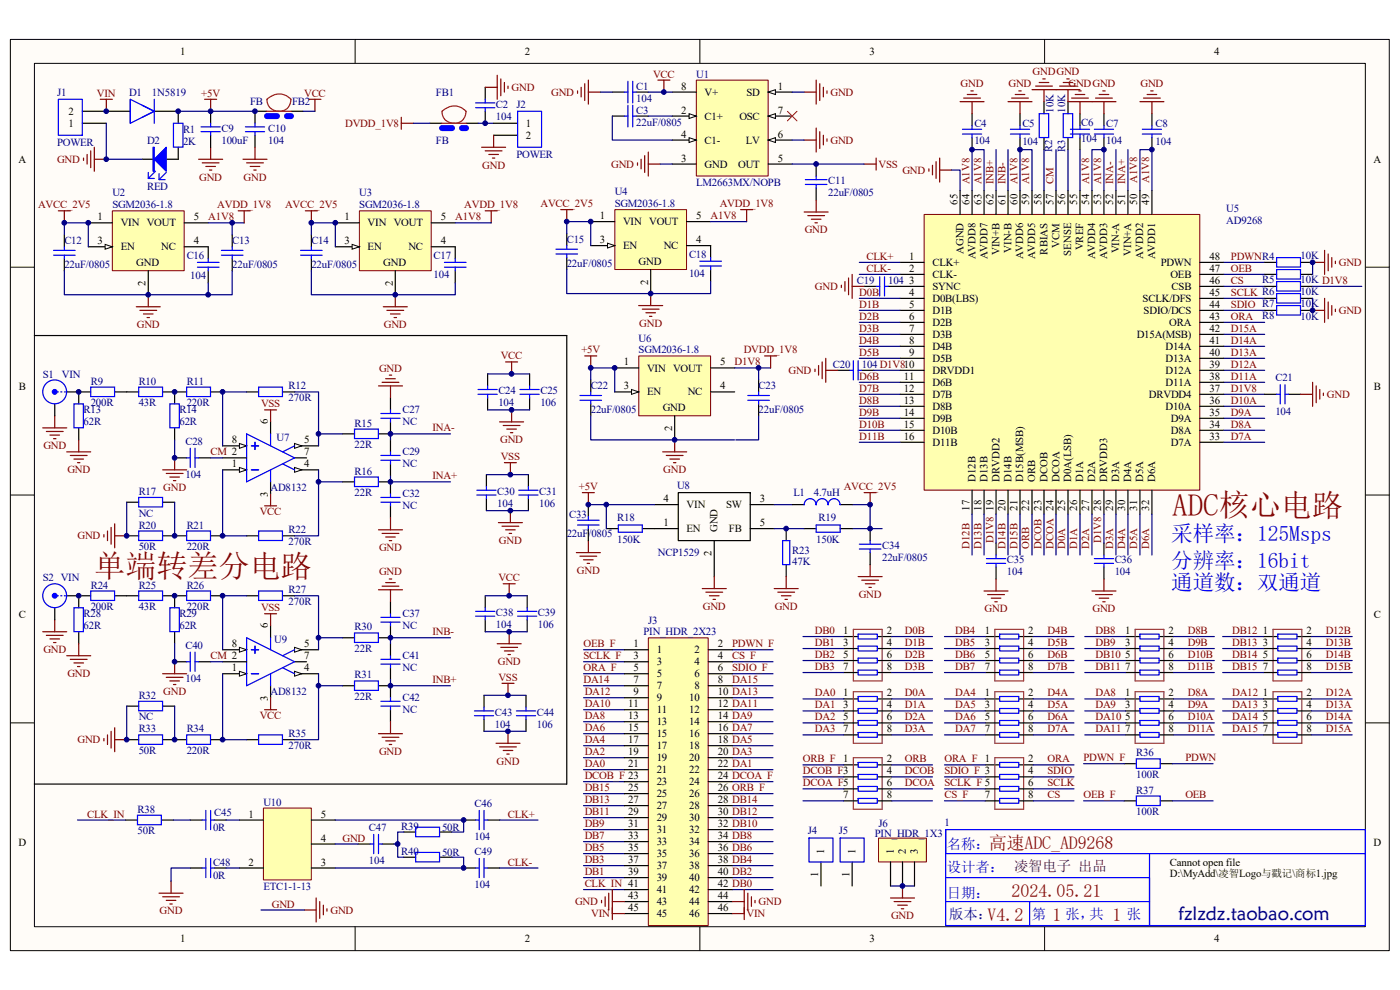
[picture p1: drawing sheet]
<svg xmlns="http://www.w3.org/2000/svg" width="297mm" height="210mm" viewBox="0 0 297 210" stroke-linecap="round" stroke-linejoin="round" font-family="sans-serif">
<defs><g id="words">
<g font-size="6.6" fill="#800000">
<text x="248.7" y="109.4">ADC核心电路</text>
<text x="20" y="122.4">单端转差分电路</text>
</g>
<g font-size="4.6" fill="#00f">
<text x="248.4" y="114.8">采样率：125Msps</text>
<text x="248.4" y="120.4">分辨率：16bit</text>
<text x="248.4" y="125.2">通道数：双通道</text>
</g>
<text font-size="4" fill="#000080" x="250" y="195.1">fzlzdz.taobao.com</text>
<g font-size="3.8" fill="#800000">
<text x="209.8" y="180">高速ADC_AD9268</text>
<text x="214.6" y="190.2">2024.05.21</text>
<text x="209.5" y="195.3">V4.2</text>
<text x="223.3" y="195.3">1</text>
<text x="236" y="195.3">1</text>
</g>
<g font-size="3.1" fill="#00f">
<text x="200.9" y="180.1">名称：</text>
<text x="200.9" y="185">设计者： 凌智电子 出品</text>
<text x="200.9" y="190.6">日期：</text>
<text x="218.9" y="194.9">第</text>
<text x="226.1" y="194.9">张，共</text>
<text x="239" y="194.9">张</text>
</g>
<text font-size="3.1" fill="#000080" x="201.4" y="194.9">版本：</text>
<g font-size="2.3">
<text x="38.2" y="11.6">1</text>
<text x="111.4" y="11.6">2</text>
<text x="184.5" y="11.6">3</text>
<text x="257.6" y="11.6">4</text>
<text x="144.5" y="19">8</text>
<text x="149.5" y="20.3">V+</text>
<text x="158.4" y="20.3">SD</text>
<text x="165" y="19">1</text>
<text x="14.6" y="26.9">1</text>
<text x="14.6" y="24.4">2</text>
<text x="111.6" y="26.9">1</text>
<text x="111.6" y="29.5">2</text>
<text x="144.5" y="24.1">2</text>
<text x="144.5" y="29.2">4</text>
<text x="149.5" y="25.4">C1+</text>
<text x="156.9" y="25.4">OSC</text>
<text x="165" y="29.2">6</text>
<text x="165" y="24.1">7</text>
<text x="4" y="34.5">A</text>
<text x="144.5" y="34.3">3</text>
<text x="149.5" y="35.6">GND</text>
<text x="149.5" y="30.5">C1-</text>
<text x="156.6" y="35.6">OUT</text>
<text x="158.2" y="30.5">LV</text>
<text x="165" y="34.3">5</text>
<text x="291.4" y="34.5">A</text>
<text x="20.7" y="46.7">1</text>
<text x="41.1" y="46.7">5</text>
<text x="73.1" y="46.7">1</text>
<text x="93.5" y="46.7">5</text>
<text x="127.2" y="46.5">1</text>
<text x="132.2" y="47.8">VIN VOUT</text>
<text x="147.7" y="46.5">5</text>
<text x="203.1" y="43.5" transform="rotate(-90 203.1 43.5)">65</text>
<text x="205.6" y="43.5" transform="rotate(-90 205.6 43.5)">64</text>
<text x="208.2" y="43.5" transform="rotate(-90 208.2 43.5)">63</text>
<text x="210.7" y="43.5" transform="rotate(-90 210.7 43.5)">62</text>
<text x="213.3" y="43.5" transform="rotate(-90 213.3 43.5)">61</text>
<text x="215.8" y="43.5" transform="rotate(-90 215.8 43.5)">60</text>
<text x="218.4" y="43.5" transform="rotate(-90 218.4 43.5)">59</text>
<text x="220.9" y="43.5" transform="rotate(-90 220.9 43.5)">58</text>
<text x="223.5" y="43.5" transform="rotate(-90 223.5 43.5)">57</text>
<text x="226" y="43.5" transform="rotate(-90 226 43.5)">56</text>
<text x="228.5" y="43.5" transform="rotate(-90 228.5 43.5)">55</text>
<text x="231.1" y="43.5" transform="rotate(-90 231.1 43.5)">54</text>
<text x="233.6" y="43.5" transform="rotate(-90 233.6 43.5)">53</text>
<text x="236.2" y="43.5" transform="rotate(-90 236.2 43.5)">52</text>
<text x="238.7" y="43.5" transform="rotate(-90 238.7 43.5)">51</text>
<text x="241.3" y="43.5" transform="rotate(-90 241.3 43.5)">50</text>
<text x="243.8" y="43.5" transform="rotate(-90 243.8 43.5)">49</text>
<text x="20.7" y="51.8">3</text>
<text x="25.6" y="48">VIN VOUT</text>
<text x="25.6" y="53.1">EN</text>
<text x="34.2" y="53.1">NC</text>
<text x="41.1" y="51.8">4</text>
<text x="73.1" y="51.8">3</text>
<text x="78" y="48">VIN VOUT</text>
<text x="78" y="53.1">EN</text>
<text x="86.6" y="53.1">NC</text>
<text x="93.5" y="51.8">4</text>
<text x="127.2" y="51.6">3</text>
<text x="132.2" y="52.9">EN</text>
<text x="140.8" y="52.9">NC</text>
<text x="147.7" y="51.6">4</text>
<text x="204.4" y="53.9" transform="rotate(-90 204.4 53.9)">AGND</text>
<text x="214.6" y="53.6" transform="rotate(-90 214.6 53.6)">VIN-B</text>
<text x="224.7" y="52.5" transform="rotate(-90 224.7 52.5)">VCM</text>
<text x="229.8" y="53.1" transform="rotate(-90 229.8 53.1)">VREF</text>
<text x="237.5" y="53.8" transform="rotate(-90 237.5 53.8)">VIN-A</text>
<text x="28.9" y="56.4">GND</text>
<text x="81.3" y="56.4">GND</text>
<text x="135.5" y="56.2">GND</text>
<text x="192.9" y="55.1">1</text>
<text x="192.9" y="57.7">2</text>
<text x="197.8" y="56.4">CLK+</text>
<text x="197.8" y="59">CLK-</text>
<text x="206.9" y="55" transform="rotate(-90 206.9 55)">AVDD8</text>
<text x="209.5" y="55" transform="rotate(-90 209.5 55)">AVDD7</text>
<text x="212" y="54.1" transform="rotate(-90 212 54.1)">VIN+B</text>
<text x="217.1" y="55" transform="rotate(-90 217.1 55)">AVDD6</text>
<text x="219.6" y="55" transform="rotate(-90 219.6 55)">AVDD5</text>
<text x="222.2" y="54" transform="rotate(-90 222.2 54)">RBIAS</text>
<text x="227.3" y="54.3" transform="rotate(-90 227.3 54.3)">SENSE</text>
<text x="232.4" y="55" transform="rotate(-90 232.4 55)">AVDD4</text>
<text x="234.9" y="55" transform="rotate(-90 234.9 55)">AVDD3</text>
<text x="240" y="54.3" transform="rotate(-90 240 54.3)">VIN+A</text>
<text x="242.5" y="55" transform="rotate(-90 242.5 55)">AVDD2</text>
<text x="245.1" y="55" transform="rotate(-90 245.1 55)">AVDD1</text>
<text x="246.2" y="56.4">PDWN</text>
<text x="248.3" y="59">OEB</text>
<text x="256.6" y="57.7">47</text>
<text x="256.6" y="55.1">48</text>
<text x="30.9" y="60.6" transform="rotate(-90 30.9 60.6)">2</text>
<text x="83.3" y="60.6" transform="rotate(-90 83.3 60.6)">2</text>
<text x="137.5" y="60.4" transform="rotate(-90 137.5 60.4)">2</text>
<text x="192.9" y="60.2">3</text>
<text x="192.9" y="62.8">4</text>
<text x="192.9" y="65.3">5</text>
<text x="197.8" y="61.5">SYNC</text>
<text x="197.8" y="64">D0B(LBS)</text>
<text x="242.4" y="64">SCLK/DFS</text>
<text x="248.5" y="61.5">CSB</text>
<text x="256.6" y="65.3">44</text>
<text x="256.6" y="62.8">45</text>
<text x="256.6" y="60.2">46</text>
<text x="192.9" y="67.9">6</text>
<text x="192.9" y="70.4">7</text>
<text x="197.8" y="66.6">D1B</text>
<text x="197.8" y="69.1">D2B</text>
<text x="197.8" y="71.7">D3B</text>
<text x="241.1" y="71.7">D15A(MSB)</text>
<text x="242.6" y="66.6">SDIO/DCS</text>
<text x="248" y="69.1">ORA</text>
<text x="256.6" y="70.4">42</text>
<text x="256.6" y="67.9">43</text>
<text x="132.3" y="77.5">1</text>
<text x="152.8" y="77.5">5</text>
<text x="192.9" y="72.9">8</text>
<text x="192.9" y="75.5">9</text>
<text x="197.8" y="74.2">D4B</text>
<text x="197.8" y="76.8">D5B</text>
<text x="247.3" y="76.8">D13A</text>
<text x="247.3" y="74.2">D14A</text>
<text x="256.6" y="75.5">40</text>
<text x="256.6" y="72.9">41</text>
<text x="4" y="82.8">B</text>
<text x="132.3" y="82.6">3</text>
<text x="137.3" y="78.8">VIN VOUT</text>
<text x="137.3" y="83.9">EN</text>
<text x="145.9" y="83.9">NC</text>
<text x="152.8" y="82.6">4</text>
<text x="191.8" y="80.6">11</text>
<text x="191.8" y="83.1">12</text>
<text x="197.8" y="81.9">D6B</text>
<text x="197.8" y="79.3">DRVDD1</text>
<text x="247.3" y="81.9">D11A</text>
<text x="247.3" y="79.3">D12A</text>
<text x="256.6" y="83.1">37</text>
<text x="256.6" y="80.6">38</text>
<text x="256.6" y="78">39</text>
<text x="291.4" y="82.8">B</text>
<text x="140.6" y="87.2">GND</text>
<text x="191.8" y="85.7">13</text>
<text x="191.8" y="88.2">14</text>
<text x="197.8" y="84.4">D7B</text>
<text x="197.8" y="86.9">D8B</text>
<text x="197.8" y="89.5">D9B</text>
<text x="243.7" y="84.4">DRVDD4</text>
<text x="247.3" y="86.9">D10A</text>
<text x="248.4" y="89.5">D9A</text>
<text x="256.6" y="88.2">35</text>
<text x="256.6" y="85.7">36</text>
<text x="49.2" y="94.1">8</text>
<text x="56.8" y="90" transform="rotate(-90 56.8 90)">6</text>
<text x="64.5" y="94.1">5</text>
<text x="142.6" y="91.4" transform="rotate(-90 142.6 91.4)">2</text>
<text x="191.8" y="90.8">15</text>
<text x="191.8" y="93.3">16</text>
<text x="197.8" y="92">D10B</text>
<text x="197.8" y="94.6">D11B</text>
<text x="248.4" y="94.6">D7A</text>
<text x="248.4" y="92">D8A</text>
<text x="256.6" y="93.3">33</text>
<text x="256.6" y="90.8">34</text>
<text x="49.2" y="99.2">1</text>
<text x="64.5" y="96.6">7</text>
<text x="64.5" y="99.2">4</text>
<text x="56.8" y="105.4" transform="rotate(-90 56.8 105.4)">3</text>
<text x="140.7" y="106.5">4</text>
<text x="145.7" y="107.8">VIN</text>
<text x="154.1" y="107.8">SW</text>
<text x="161.2" y="106.5">3</text>
<text x="206.9" y="102.2" transform="rotate(-90 206.9 102.2)">D12B</text>
<text x="209.5" y="102.2" transform="rotate(-90 209.5 102.2)">D13B</text>
<text x="212" y="102.2" transform="rotate(-90 212 102.2)">DRVDD2</text>
<text x="214.6" y="102.2" transform="rotate(-90 214.6 102.2)">D14B</text>
<text x="217.1" y="102.2" transform="rotate(-90 217.1 102.2)">D15B(MSB)</text>
<text x="219.6" y="102.2" transform="rotate(-90 219.6 102.2)">ORB</text>
<text x="222.2" y="102.2" transform="rotate(-90 222.2 102.2)">DCOB</text>
<text x="224.7" y="102.2" transform="rotate(-90 224.7 102.2)">DCOA</text>
<text x="227.3" y="102.2" transform="rotate(-90 227.3 102.2)">D0A(LSB)</text>
<text x="229.8" y="102.2" transform="rotate(-90 229.8 102.2)">D1A</text>
<text x="232.4" y="102.2" transform="rotate(-90 232.4 102.2)">D2A</text>
<text x="234.9" y="102.2" transform="rotate(-90 234.9 102.2)">DRVDD3</text>
<text x="237.5" y="102.2" transform="rotate(-90 237.5 102.2)">D3A</text>
<text x="240" y="102.2" transform="rotate(-90 240 102.2)">D4A</text>
<text x="242.5" y="102.2" transform="rotate(-90 242.5 102.2)">D5A</text>
<text x="245.1" y="102.2" transform="rotate(-90 245.1 102.2)">D6A</text>
<text x="140.7" y="111.6">1</text>
<text x="145.7" y="112.9">EN</text>
<text x="152.2" y="112.9" transform="rotate(-90 152.2 112.9)">GND</text>
<text x="154.6" y="112.9">FB</text>
<text x="161.2" y="111.6">5</text>
<text x="205.6" y="108.3" transform="rotate(-90 205.6 108.3)">17</text>
<text x="208.2" y="108.3" transform="rotate(-90 208.2 108.3)">18</text>
<text x="210.7" y="108.3" transform="rotate(-90 210.7 108.3)">19</text>
<text x="213.3" y="108.3" transform="rotate(-90 213.3 108.3)">20</text>
<text x="215.8" y="108.3" transform="rotate(-90 215.8 108.3)">21</text>
<text x="218.4" y="108.3" transform="rotate(-90 218.4 108.3)">22</text>
<text x="220.9" y="108.3" transform="rotate(-90 220.9 108.3)">23</text>
<text x="223.5" y="108.3" transform="rotate(-90 223.5 108.3)">24</text>
<text x="226" y="108.3" transform="rotate(-90 226 108.3)">25</text>
<text x="228.5" y="108.3" transform="rotate(-90 228.5 108.3)">26</text>
<text x="231.1" y="108.3" transform="rotate(-90 231.1 108.3)">27</text>
<text x="233.6" y="108.3" transform="rotate(-90 233.6 108.3)">28</text>
<text x="236.2" y="108.3" transform="rotate(-90 236.2 108.3)">29</text>
<text x="238.7" y="108.3" transform="rotate(-90 238.7 108.3)">30</text>
<text x="241.3" y="108.3" transform="rotate(-90 241.3 108.3)">31</text>
<text x="243.8" y="108.3" transform="rotate(-90 243.8 108.3)">32</text>
<text x="151" y="117.9" transform="rotate(-90 151 117.9)">2</text>
<text x="4" y="131.2">C</text>
<text x="291.4" y="131.2">C</text>
<text x="49.2" y="137.3">8</text>
<text x="56.8" y="133.2" transform="rotate(-90 56.8 133.2)">6</text>
<text x="64.5" y="137.3">5</text>
<text x="134.4" y="137.3">1</text>
<text x="152.3" y="137.3">2</text>
<text x="178.9" y="134.5">1</text>
<text x="178.9" y="137.1">3</text>
<text x="188.1" y="134.5">2</text>
<text x="188.1" y="137.1">4</text>
<text x="208.9" y="134.5">1</text>
<text x="208.9" y="137.1">3</text>
<text x="218.2" y="134.5">2</text>
<text x="218.2" y="137.1">4</text>
<text x="238.7" y="134.5">1</text>
<text x="238.7" y="137.1">3</text>
<text x="247.9" y="134.5">2</text>
<text x="247.9" y="137.1">4</text>
<text x="267.9" y="134.5">1</text>
<text x="267.9" y="137.1">3</text>
<text x="277.2" y="134.5">2</text>
<text x="277.2" y="137.1">4</text>
<text x="49.2" y="142.4">1</text>
<text x="64.5" y="139.9">7</text>
<text x="64.5" y="142.4">4</text>
<text x="134.4" y="139.9">3</text>
<text x="134.4" y="142.4">5</text>
<text x="139.3" y="138.6">1</text>
<text x="139.3" y="141.1">3</text>
<text x="139.3" y="143.7">5</text>
<text x="147.3" y="138.6">2</text>
<text x="147.3" y="141.1">4</text>
<text x="147.3" y="143.7">6</text>
<text x="152.3" y="139.9">4</text>
<text x="152.3" y="142.4">6</text>
<text x="178.9" y="139.6">5</text>
<text x="178.9" y="142.1">7</text>
<text x="188.1" y="139.6">6</text>
<text x="188.1" y="142.1">8</text>
<text x="208.9" y="139.6">5</text>
<text x="208.9" y="142.1">7</text>
<text x="218.2" y="139.6">6</text>
<text x="218.2" y="142.1">8</text>
<text x="238.7" y="139.6">5</text>
<text x="238.7" y="142.1">7</text>
<text x="247.9" y="139.6">6</text>
<text x="247.9" y="142.1">8</text>
<text x="267.9" y="139.6">5</text>
<text x="267.9" y="142.1">7</text>
<text x="277.2" y="139.6">6</text>
<text x="277.2" y="142.1">8</text>
<text x="56.8" y="148.6" transform="rotate(-90 56.8 148.6)">3</text>
<text x="134.4" y="144.9">7</text>
<text x="134.4" y="147.5">9</text>
<text x="139.3" y="146.2">7</text>
<text x="139.3" y="148.8">9</text>
<text x="146.2" y="148.8">10</text>
<text x="147.3" y="146.2">8</text>
<text x="152.3" y="144.9">8</text>
<text x="152.3" y="147.5">10 DA13</text>
<text x="178.9" y="147.7">1</text>
<text x="188.1" y="147.7">2</text>
<text x="208.9" y="147.7">1</text>
<text x="218.2" y="147.7">2</text>
<text x="238.7" y="147.7">1</text>
<text x="247.9" y="147.7">2</text>
<text x="267.9" y="147.7">1</text>
<text x="277.2" y="147.7">2</text>
<text x="133.3" y="150">11</text>
<text x="133.3" y="152.6">13</text>
<text x="133.3" y="155.1">15</text>
<text x="139.3" y="151.3">11</text>
<text x="139.3" y="153.8">13</text>
<text x="146.2" y="151.3">12</text>
<text x="146.2" y="153.8">14</text>
<text x="152.3" y="150">12 DA11</text>
<text x="152.3" y="152.6">14 DA9</text>
<text x="152.3" y="155.1">16 DA7</text>
<text x="178.9" y="150.3">3</text>
<text x="178.9" y="152.8">5</text>
<text x="178.9" y="155.4">7</text>
<text x="188.1" y="150.3">4</text>
<text x="188.1" y="152.8">6</text>
<text x="188.1" y="155.4">8</text>
<text x="208.9" y="150.3">3</text>
<text x="208.9" y="152.8">5</text>
<text x="208.9" y="155.4">7</text>
<text x="218.2" y="150.3">4</text>
<text x="218.2" y="152.8">6</text>
<text x="218.2" y="155.4">8</text>
<text x="238.7" y="150.3">3</text>
<text x="238.7" y="152.8">5</text>
<text x="238.7" y="155.4">7</text>
<text x="247.9" y="150.3">4</text>
<text x="247.9" y="152.8">6</text>
<text x="247.9" y="155.4">8</text>
<text x="267.9" y="150.3">3</text>
<text x="267.9" y="152.8">5</text>
<text x="267.9" y="155.4">7</text>
<text x="277.2" y="150.3">4</text>
<text x="277.2" y="152.8">6</text>
<text x="277.2" y="155.4">8</text>
<text x="133.3" y="157.7">17</text>
<text x="133.3" y="160.2">19</text>
<text x="139.3" y="156.4">15</text>
<text x="139.3" y="158.9">17</text>
<text x="139.3" y="161.5">19</text>
<text x="146.2" y="156.4">16</text>
<text x="146.2" y="158.9">18</text>
<text x="146.2" y="161.5">20</text>
<text x="152.3" y="157.7">18 DA5</text>
<text x="152.3" y="160.2">20 DA3</text>
<text x="188.1" y="161.7">2</text>
<text x="218.2" y="161.7">2</text>
<text x="133.3" y="162.8">21</text>
<text x="133.3" y="167.8">25</text>
<text x="139.3" y="164">21</text>
<text x="139.3" y="166.6">23</text>
<text x="146.2" y="164">22</text>
<text x="146.2" y="166.6">24</text>
<text x="152.3" y="162.8">22 DA1</text>
<text x="152.3" y="165.3">24 DCOA_F</text>
<text x="152.3" y="167.8">26 ORB_F</text>
<text x="188.1" y="164.3">4</text>
<text x="188.1" y="166.8">6</text>
<text x="218.2" y="164.3">4</text>
<text x="218.2" y="166.8">6</text>
<text x="52.7" y="173.4">1</text>
<text x="68.1" y="173.4">5</text>
<text x="133.3" y="170.4">27</text>
<text x="133.3" y="172.9">29</text>
<text x="139.3" y="169.1">25</text>
<text x="139.3" y="171.6">27</text>
<text x="146.2" y="169.1">26</text>
<text x="146.2" y="171.6">28</text>
<text x="152.3" y="170.4">28 DB14</text>
<text x="152.3" y="172.9">30 DB12</text>
<text x="178.9" y="169.4">7</text>
<text x="188.1" y="169.4">8</text>
<text x="208.9" y="169.4">7</text>
<text x="218.2" y="169.4">8</text>
<text x="4" y="179.5">D</text>
<text x="68.1" y="178.5">4</text>
<text x="133.3" y="175.5">31</text>
<text x="133.3" y="178">33</text>
<text x="139.3" y="174.2">29</text>
<text x="139.3" y="176.7">31</text>
<text x="139.3" y="179.3">33</text>
<text x="146.2" y="174.2">30</text>
<text x="146.2" y="176.7">32</text>
<text x="146.2" y="179.3">34</text>
<text x="152.3" y="175.5">32 DB10</text>
<text x="152.3" y="178">34 DB8</text>
<text x="291.4" y="179.5">D</text>
<text x="52.7" y="183.6">2</text>
<text x="68.1" y="183.6">3</text>
<text x="133.3" y="180.6">35</text>
<text x="133.3" y="183.1">37</text>
<text x="133.3" y="185.6">39</text>
<text x="139.3" y="181.8">35</text>
<text x="139.3" y="184.4">37</text>
<text x="146.2" y="181.8">36</text>
<text x="146.2" y="184.4">38</text>
<text x="152.3" y="180.6">36 DB6</text>
<text x="152.3" y="183.1">38 DB4</text>
<text x="152.3" y="185.6">40 DB2</text>
<text x="174.9" y="181.1" transform="rotate(-90 174.9 181.1)">1</text>
<text x="181.5" y="181.1" transform="rotate(-90 181.5 181.1)">1</text>
<text x="189.6" y="181.1" transform="rotate(-90 189.6 181.1)">1</text>
<text x="192.2" y="181.1" transform="rotate(-90 192.2 181.1)">2</text>
<text x="194.7" y="181.1" transform="rotate(-90 194.7 181.1)">3</text>
<text x="248.2" y="183.6">Cannot open file</text>
<text x="133.3" y="190.7">43</text>
<text x="139.3" y="186.9">39</text>
<text x="139.3" y="189.4">41</text>
<text x="146.2" y="186.9">40</text>
<text x="146.2" y="189.4">42</text>
<text x="152.3" y="188.2">42 DB0</text>
<text x="152.3" y="190.7">44</text>
<text x="173.6" y="186" transform="rotate(-90 173.6 186)">1</text>
<text x="180.2" y="186" transform="rotate(-90 180.2 186)">1</text>
<text x="248.2" y="186.1">D:\MyAdd\凌智Logo与戳记\商标1.jpg</text>
<text x="133.3" y="193.3">45</text>
<text x="139.3" y="192">43</text>
<text x="139.3" y="194.5">45</text>
<text x="146.2" y="192">44</text>
<text x="146.2" y="194.5">46</text>
<text x="152.3" y="193.3">46</text>
<text x="38.2" y="199.9">1</text>
<text x="111.4" y="199.9">2</text>
<text x="184.5" y="199.9">3</text>
<text x="257.6" y="199.9">4</text>
</g>
<g font-size="2.3" fill="#800000">
<text x="138.5" y="16.5">VCC</text>
<text x="219" y="16">GNDGND</text>
<text x="20.6" y="20.5">VIN</text>
<text x="42.7" y="20.5">+5V</text>
<text x="64.5" y="20.5">VCC</text>
<text x="108.5" y="19.3">GND</text>
<text x="116.9" y="20.3">GND</text>
<text x="176.2" y="20.3">GND</text>
<text x="203.8" y="18.5">GND</text>
<text x="214" y="18.5">GND</text>
<text x="226.7" y="18.5">GNDGND</text>
<text x="241.9" y="18.5">GND</text>
<text x="73.2" y="26.9">DVDD_1V8</text>
<text x="12.1" y="34.5">GND</text>
<text x="102.3" y="35.8">GND</text>
<text x="129.6" y="35.6">GND</text>
<text x="176.2" y="30.5">GND</text>
<text x="186.4" y="35.6">VSS</text>
<text x="42.3" y="38.3">GND</text>
<text x="51.7" y="38.3">GND</text>
<text x="191.4" y="36.8">GND</text>
<text x="205.6" y="39.1" transform="rotate(-90 205.6 39.1)">A1V8</text>
<text x="208.2" y="39.1" transform="rotate(-90 208.2 39.1)">A1V8</text>
<text x="210.7" y="39.1" transform="rotate(-90 210.7 39.1)">INB+</text>
<text x="213.3" y="39.1" transform="rotate(-90 213.3 39.1)">INB-</text>
<text x="215.8" y="39.1" transform="rotate(-90 215.8 39.1)">A1V8</text>
<text x="218.4" y="39.1" transform="rotate(-90 218.4 39.1)">A1V8</text>
<text x="223.5" y="39.1" transform="rotate(-90 223.5 39.1)">CM</text>
<text x="231.1" y="39.1" transform="rotate(-90 231.1 39.1)">A1V8</text>
<text x="233.6" y="39.1" transform="rotate(-90 233.6 39.1)">A1V8</text>
<text x="236.2" y="39.1" transform="rotate(-90 236.2 39.1)">INA-</text>
<text x="238.7" y="39.1" transform="rotate(-90 238.7 39.1)">INA+</text>
<text x="241.3" y="38.9" transform="rotate(-90 241.3 38.9)">A1V8</text>
<text x="243.8" y="38.9" transform="rotate(-90 243.8 38.9)">A1V8</text>
<text x="8.1" y="44.2">AVCC_2V5</text>
<text x="44.2" y="46.7">A1V8</text>
<text x="46.1" y="44.2">AVDD_1V8</text>
<text x="60.5" y="44.2">AVCC_2V5</text>
<text x="96.6" y="46.7">A1V8</text>
<text x="98.5" y="44.2">AVDD_1V8</text>
<text x="114.7" y="44">AVCC_2V5</text>
<text x="150.8" y="46.5">A1V8</text>
<text x="152.7" y="44">AVDD_1V8</text>
<text x="170.7" y="49.5">GND</text>
<text x="183.8" y="55.1">CLK+</text>
<text x="183.8" y="57.7">CLK-</text>
<text x="261.1" y="57.7">OEB</text>
<text x="261.1" y="55.1">PDWNR4</text>
<text x="284" y="56.4">GND</text>
<text x="172.9" y="61.5">GND</text>
<text x="182.3" y="62.8">D0B</text>
<text x="182.3" y="65.3">D1B</text>
<text x="261.1" y="65.3">SDIO R7</text>
<text x="261.1" y="62.8">SCLK R6</text>
<text x="261.1" y="60.2">CS</text>
<text x="29" y="69.6">GND</text>
<text x="81.4" y="69.6">GND</text>
<text x="135.6" y="69.3">GND</text>
<text x="182.3" y="67.9">D2B</text>
<text x="182.3" y="70.4">D3B</text>
<text x="261.1" y="70.4">D15A</text>
<text x="261.1" y="67.9">ORA</text>
<text x="284" y="66.6">GND</text>
<text x="106.2" y="76.3">VCC</text>
<text x="123.3" y="75">+5V</text>
<text x="155.8" y="77.5">D1V8</text>
<text x="157.8" y="75">DVDD_1V8</text>
<text x="182.3" y="72.9">D4B</text>
<text x="182.3" y="75.5">D5B</text>
<text x="261.1" y="75.5">D13A</text>
<text x="261.1" y="72.9">D14A</text>
<text x="80.4" y="78.8">GND</text>
<text x="167.3" y="79.3">GND</text>
<text x="182.3" y="80.6">D6B</text>
<text x="182.3" y="83.1">D7B</text>
<text x="261.1" y="80.6">D11A</text>
<text x="261.1" y="78">D12A</text>
<text x="261.1" y="83.1">D1V8</text>
<text x="55.4" y="86.4">VSS</text>
<text x="182.3" y="85.7">D8B</text>
<text x="182.3" y="88.2">D9B</text>
<text x="261.1" y="88.2">D9A</text>
<text x="261.1" y="85.7">D10A</text>
<text x="281.5" y="84.4">GND</text>
<text x="9.2" y="95.3">GND</text>
<text x="91.7" y="91.5">INA-</text>
<text x="106.1" y="94">GND</text>
<text x="182.3" y="90.8">D10B</text>
<text x="182.3" y="93.3">D11B</text>
<text x="261.1" y="93.3">D7A</text>
<text x="261.1" y="90.8">D8A</text>
<text x="14.3" y="100.4">GND</text>
<text x="44.7" y="96.6">CM 2</text>
<text x="91.7" y="101.7">INA+</text>
<text x="106.2" y="97.6">VSS</text>
<text x="140.7" y="100.4">GND</text>
<text x="34.6" y="104.2">GND</text>
<text x="122.8" y="104">+5V</text>
<text x="179" y="104">AVCC_2V5</text>
<text x="55.1" y="109.3">VCC</text>
<text x="16.4" y="114.4">GND</text>
<text x="80.4" y="116.9">GND</text>
<text x="105.8" y="115.4">GND</text>
<text x="205.6" y="116.5" transform="rotate(-90 205.6 116.5)">D12B</text>
<text x="208.2" y="116.5" transform="rotate(-90 208.2 116.5)">D13B</text>
<text x="210.7" y="115.2" transform="rotate(-90 210.7 115.2)">D1V8</text>
<text x="213.3" y="116.5" transform="rotate(-90 213.3 116.5)">D14B</text>
<text x="215.8" y="116.5" transform="rotate(-90 215.8 116.5)">D15B</text>
<text x="218.4" y="116.5" transform="rotate(-90 218.4 116.5)">ORB</text>
<text x="220.9" y="116.5" transform="rotate(-90 220.9 116.5)">DCOB</text>
<text x="223.5" y="116.5" transform="rotate(-90 223.5 116.5)">DCOA</text>
<text x="226" y="116.5" transform="rotate(-90 226 116.5)">D0A</text>
<text x="228.5" y="116.5" transform="rotate(-90 228.5 116.5)">D1A</text>
<text x="231.1" y="116.5" transform="rotate(-90 231.1 116.5)">D2A</text>
<text x="233.6" y="115.2" transform="rotate(-90 233.6 115.2)">D1V8</text>
<text x="236.2" y="116.5" transform="rotate(-90 236.2 116.5)">D3A</text>
<text x="238.7" y="116.5" transform="rotate(-90 238.7 116.5)">D4A</text>
<text x="241.3" y="116.5" transform="rotate(-90 241.3 116.5)">D5A</text>
<text x="243.8" y="116.5" transform="rotate(-90 243.8 116.5)">D6A</text>
<text x="80.4" y="122.1">GND</text>
<text x="105.7" y="123.3">VCC</text>
<text x="122.4" y="121.7">GND</text>
<text x="55.4" y="129.7">VSS</text>
<text x="149.1" y="129.4">GND</text>
<text x="164.4" y="129.4">GND</text>
<text x="182.2" y="126.8">GND</text>
<text x="208.9" y="129.9">GND</text>
<text x="231.8" y="129.9">GND</text>
<text x="91.7" y="134.8">INB-</text>
<text x="123.8" y="137.3">OEB_F</text>
<text x="155.3" y="137.3">PDWN_F</text>
<text x="172.9" y="134.5">DB0</text>
<text x="172.9" y="137.1">DB1</text>
<text x="192" y="134.5">D0B</text>
<text x="192" y="137.1">D1B</text>
<text x="202.6" y="134.5">DB4</text>
<text x="202.6" y="137.1">DB5</text>
<text x="222.2" y="134.5">D4B</text>
<text x="222.2" y="137.1">D5B</text>
<text x="232.4" y="134.5">DB8</text>
<text x="232.4" y="137.1">DB9</text>
<text x="252" y="134.5">D8B</text>
<text x="252" y="137.1">D9B</text>
<text x="261.4" y="134.5">DB12</text>
<text x="261.4" y="137.1">DB13</text>
<text x="281.2" y="134.5">D12B</text>
<text x="281.2" y="137.1">D13B</text>
<text x="9.2" y="138.5">GND</text>
<text x="14.3" y="143.6">GND</text>
<text x="44.7" y="139.9">CM 2</text>
<text x="105.6" y="141.1">GND</text>
<text x="123.8" y="142.4">ORA_F</text>
<text x="123.8" y="139.9">SCLK_F</text>
<text x="155.3" y="139.9">CS_F</text>
<text x="155.3" y="142.4">SDIO_F</text>
<text x="172.9" y="139.6">DB2</text>
<text x="172.9" y="142.1">DB3</text>
<text x="192" y="139.6">D2B</text>
<text x="192" y="142.1">D3B</text>
<text x="202.6" y="139.6">DB6</text>
<text x="202.6" y="142.1">DB7</text>
<text x="222.2" y="139.6">D6B</text>
<text x="222.2" y="142.1">D7B</text>
<text x="232.4" y="139.6">DB10</text>
<text x="232.4" y="142.1">DB11</text>
<text x="252" y="139.6">D10B</text>
<text x="252" y="142.1">D11B</text>
<text x="261.4" y="139.6">DB14</text>
<text x="261.4" y="142.1">DB15</text>
<text x="281.2" y="139.6">D14B</text>
<text x="281.2" y="142.1">D15B</text>
<text x="34.6" y="147.4">GND</text>
<text x="91.7" y="144.9">INB+</text>
<text x="105.7" y="144.4">VSS</text>
<text x="123.8" y="144.9">DA14</text>
<text x="124.1" y="147.5">DA12</text>
<text x="155.3" y="144.9">DA15</text>
<text x="172.9" y="147.7">DA0</text>
<text x="192" y="147.7">D0A</text>
<text x="202.6" y="147.7">DA4</text>
<text x="222.2" y="147.7">D4A</text>
<text x="232.4" y="147.7">DA8</text>
<text x="252" y="147.7">D8A</text>
<text x="261.4" y="147.7">DA12</text>
<text x="281.2" y="147.7">D12A</text>
<text x="55.1" y="152.5">VCC</text>
<text x="124.1" y="155.1">DA6</text>
<text x="124.1" y="152.6">DA8</text>
<text x="124.1" y="150">DA10</text>
<text x="172.9" y="150.3">DA1</text>
<text x="172.9" y="152.8">DA2</text>
<text x="172.9" y="155.4">DA3</text>
<text x="192" y="150.3">D1A</text>
<text x="192" y="152.8">D2A</text>
<text x="192" y="155.4">D3A</text>
<text x="202.6" y="150.3">DA5</text>
<text x="202.6" y="152.8">DA6</text>
<text x="202.6" y="155.4">DA7</text>
<text x="222.2" y="150.3">D5A</text>
<text x="222.2" y="152.8">D6A</text>
<text x="222.2" y="155.4">D7A</text>
<text x="232.4" y="150.3">DA9</text>
<text x="232.4" y="152.8">DA10</text>
<text x="232.4" y="155.4">DA11</text>
<text x="252" y="150.3">D9A</text>
<text x="252" y="152.8">D10A</text>
<text x="252" y="155.4">D11A</text>
<text x="261.4" y="150.3">DA13</text>
<text x="261.4" y="152.8">DA14</text>
<text x="261.4" y="155.4">DA15</text>
<text x="281.2" y="150.3">D13A</text>
<text x="281.2" y="152.8">D14A</text>
<text x="281.2" y="155.4">D15A</text>
<text x="16.4" y="157.7">GND</text>
<text x="80.4" y="160.1">GND</text>
<text x="124.1" y="160.2">DA2</text>
<text x="124.1" y="157.7">DA4</text>
<text x="170.3" y="161.7">ORB_F 1</text>
<text x="192" y="161.7">ORB</text>
<text x="200.4" y="161.7">ORA_F 1</text>
<text x="222.2" y="161.7">ORA</text>
<text x="229.9" y="161.5">PDWN_F</text>
<text x="251.5" y="161.5">PDWN</text>
<text x="105.3" y="162.2">GND</text>
<text x="124.1" y="162.8">DA0</text>
<text x="124.1" y="165.3">DCOB_F 23</text>
<text x="124.1" y="167.8">DB15</text>
<text x="170.3" y="164.3">DCOB_F3</text>
<text x="170.3" y="166.8">DCOA_F5</text>
<text x="192" y="164.3">DCOB</text>
<text x="192" y="166.8">DCOA</text>
<text x="200.4" y="164.3">SDIO_F 3</text>
<text x="200.4" y="166.8">SCLK_F 5</text>
<text x="222.2" y="166.8">SCLK</text>
<text x="222.2" y="164.3">SDIO</text>
<text x="18.5" y="173.4">CLK_IN</text>
<text x="107.8" y="173.4">CLK+</text>
<text x="124.1" y="172.9">DB11</text>
<text x="124.1" y="170.4">DB13</text>
<text x="200.4" y="169.4">CS_F</text>
<text x="222.2" y="169.4">CS</text>
<text x="229.9" y="169.4">OEB_F</text>
<text x="251.5" y="169.4">OEB</text>
<text x="72.7" y="178.5">GND</text>
<text x="124.1" y="178">DB7</text>
<text x="124.1" y="175.5">DB9</text>
<text x="107.8" y="183.6">CLK-</text>
<text x="124.1" y="185.6">DB1</text>
<text x="124.1" y="183.1">DB3</text>
<text x="124.1" y="180.6">DB5</text>
<text x="124.1" y="188.2">CLK_IN 41</text>
<text x="33.9" y="194">GND</text>
<text x="57.7" y="192.5">GND</text>
<text x="70.1" y="193.8">GND</text>
<text x="122" y="192">GND</text>
<text x="125.4" y="194.5">VIN</text>
<text x="158.4" y="194.5">VIN</text>
<text x="160.9" y="192">GND</text>
<text x="189" y="195">GND</text>
</g>
<g font-size="2.3" fill="#000080">
<text x="147.7" y="16.5">U1</text>
<text x="12.1" y="20.3">J1</text>
<text x="27.4" y="20.3">D1</text>
<text x="32.2" y="20.3">1N5819</text>
<text x="53.1" y="22.3">FB</text>
<text x="62" y="22.3">FB2</text>
<text x="92.5" y="20.3">FB1</text>
<text x="105.2" y="22.9">C2</text>
<text x="109.6" y="22.9">J2</text>
<text x="135" y="19">C1</text>
<text x="135" y="21.6">104</text>
<text x="223.5" y="23.9" transform="rotate(-90 223.5 23.9)">10K</text>
<text x="226" y="23.9" transform="rotate(-90 226 23.9)">10K</text>
<text x="38.8" y="28.2">R1</text>
<text x="47" y="27.9">C9</text>
<text x="56.9" y="27.9">C10</text>
<text x="105.2" y="25.4">104</text>
<text x="135" y="24.1">C3</text>
<text x="135" y="26.7">22uF/0805</text>
<text x="206.7" y="26.9">C4</text>
<text x="216.9" y="26.9">C5</text>
<text x="229.3" y="26.7">C6</text>
<text x="234.7" y="26.9">C7</text>
<text x="245.1" y="26.9">C8</text>
<text x="12.1" y="31">POWER</text>
<text x="31.2" y="30.5">D2</text>
<text x="38.8" y="30.7">2K</text>
<text x="47" y="30.5">100uF</text>
<text x="56.9" y="30.5">104</text>
<text x="92.5" y="30.5">FB</text>
<text x="109.6" y="33.5">POWER</text>
<text x="206.7" y="30.5">104</text>
<text x="216.9" y="30.7">104</text>
<text x="223.2" y="32.3" transform="rotate(-90 223.2 32.3)">R2</text>
<text x="226" y="32.3" transform="rotate(-90 226 32.3)">R3</text>
<text x="229.3" y="30.2">104</text>
<text x="234.7" y="30.5">104</text>
<text x="245.1" y="30.7">104</text>
<text x="23.8" y="41.7">U2</text>
<text x="31.2" y="40.4">RED</text>
<text x="76.2" y="41.7">U3</text>
<text x="130.4" y="41.4">U4</text>
<text x="147.7" y="39.4">LM2663MX/NOPB</text>
<text x="175.7" y="39.1">C11</text>
<text x="175.7" y="41.7">22uF/0805</text>
<text x="23.8" y="44.2">SGM2036-1.8</text>
<text x="76.2" y="44.2">SGM2036-1.8</text>
<text x="130.4" y="44">SGM2036-1.8</text>
<text x="260.1" y="45">U5</text>
<text x="260.1" y="47.5">AD9268</text>
<text x="13.7" y="51.8">C12</text>
<text x="49.3" y="51.8">C13</text>
<text x="66.1" y="51.8">C14</text>
<text x="120.2" y="51.6">C15</text>
<text x="13.7" y="56.9">22uF/0805</text>
<text x="39.6" y="54.9">C16</text>
<text x="40.4" y="59.2">104</text>
<text x="49.3" y="56.9">22uF/0805</text>
<text x="66.1" y="56.9">22uF/0805</text>
<text x="92" y="54.9">C17</text>
<text x="92" y="59">104</text>
<text x="120.2" y="56.7">22uF/0805</text>
<text x="146.2" y="54.6">C18</text>
<text x="146.2" y="58.7">104</text>
<text x="267.8" y="60">R5</text>
<text x="275.9" y="54.9">10K</text>
<text x="275.9" y="60">10K D1V8</text>
<text x="181.8" y="60.2">C19</text>
<text x="188.4" y="60.2">104</text>
<text x="275.9" y="62.5">10K</text>
<text x="275.9" y="65.1">10K</text>
<text x="267.8" y="67.6">R8</text>
<text x="275.9" y="67.9">10K</text>
<text x="135.5" y="72.4">U6</text>
<text x="135.5" y="75">SGM2036-1.8</text>
<text x="9.1" y="80.1">S1</text>
<text x="13.1" y="80.1">VIN</text>
<text x="19.2" y="81.6">R9</text>
<text x="29.4" y="81.6">R10</text>
<text x="39.6" y="81.6">R11</text>
<text x="61.2" y="82.6">R12</text>
<text x="105.7" y="83.6">C24</text>
<text x="114.6" y="83.6">C25</text>
<text x="125.3" y="82.6">C22</text>
<text x="160.9" y="82.6">C23</text>
<text x="176.7" y="78">C20</text>
<text x="182.8" y="78">104 D1V810</text>
<text x="270.6" y="80.8">C21</text>
<text x="17.7" y="87.7">R13</text>
<text x="19.2" y="86.2">200R</text>
<text x="29.4" y="86.2">43R</text>
<text x="38.1" y="87.7">R14</text>
<text x="39.6" y="86.2">220R</text>
<text x="61.2" y="85.2">270R</text>
<text x="85.4" y="87.7">C27</text>
<text x="105.7" y="86.2">104</text>
<text x="114.6" y="86.2">106</text>
<text x="125.3" y="87.7">22uF/0805</text>
<text x="160.9" y="87.7">22uF/0805</text>
<text x="270.6" y="88">104</text>
<text x="17.7" y="90.2">62R</text>
<text x="38.1" y="90.2">62R</text>
<text x="39.3" y="94.3">C28</text>
<text x="58.7" y="93.6">U7</text>
<text x="75.2" y="90.5">R15</text>
<text x="75.2" y="95.1">22R</text>
<text x="85.4" y="90.2">NC</text>
<text x="39.3" y="101.4">104</text>
<text x="75.2" y="100.7">R16</text>
<text x="85.4" y="96.6">C29</text>
<text x="85.4" y="99.2">NC</text>
<text x="29.4" y="105">R17</text>
<text x="57.4" y="104.2">AD8132</text>
<text x="75.2" y="105.2">22R</text>
<text x="85.4" y="105.5">C32</text>
<text x="105.5" y="105">C30</text>
<text x="105.5" y="107.6">104</text>
<text x="114.4" y="105">C31</text>
<text x="114.4" y="107.6">106</text>
<text x="143.6" y="103.7">U8</text>
<text x="168.3" y="105.2">L1</text>
<text x="172.6" y="105.2">4.7uH</text>
<text x="29.4" y="112.1">R20</text>
<text x="29.4" y="109.6">NC</text>
<text x="39.6" y="112.1">R21</text>
<text x="61.2" y="113.1">R22</text>
<text x="85.4" y="108.1">NC</text>
<text x="120.2" y="113.9">22uF/0805</text>
<text x="120.7" y="109.8">C33</text>
<text x="130.9" y="110.6">R18</text>
<text x="173.6" y="110.6">R19</text>
<text x="29.4" y="116.7">50R</text>
<text x="39.6" y="116.7">220R</text>
<text x="61.2" y="115.7">270R</text>
<text x="130.9" y="115.2">150K</text>
<text x="139.6" y="118">NCP1529</text>
<text x="168.1" y="117.5">R23</text>
<text x="168.1" y="119.7">47K</text>
<text x="173.1" y="115.2">150K</text>
<text x="187.1" y="116.4">C34</text>
<text x="187.1" y="119">22uF/0805</text>
<text x="213.6" y="119.5">C35</text>
<text x="236.5" y="119.5">C36</text>
<text x="9.1" y="123.3">S2 VIN</text>
<text x="19.2" y="124.8">R24</text>
<text x="29.4" y="124.8">R25</text>
<text x="39.6" y="124.8">R26</text>
<text x="61.2" y="125.9">R27</text>
<text x="213.6" y="122.1">104</text>
<text x="236.5" y="122.1">104</text>
<text x="17.7" y="130.9">R28</text>
<text x="19.2" y="129.4">200R</text>
<text x="29.4" y="129.4">43R</text>
<text x="38.1" y="130.9">R29</text>
<text x="39.6" y="129.4">220R</text>
<text x="61.2" y="128.4">270R</text>
<text x="85.4" y="130.9">C37</text>
<text x="105.2" y="130.7">C38</text>
<text x="114.1" y="130.7">C39</text>
<text x="17.7" y="133.5">62R</text>
<text x="38.1" y="133.5">62R</text>
<text x="39.3" y="137.6">C40</text>
<text x="58.2" y="136.3">U9</text>
<text x="75.2" y="133.7">R30</text>
<text x="85.4" y="133.5">NC</text>
<text x="105.2" y="133.2">104</text>
<text x="114.1" y="133.2">106</text>
<text x="136.5" y="134.8">PIN_HDR_2X23</text>
<text x="137.5" y="132.5">J3</text>
<text x="75.2" y="143.9">R31</text>
<text x="75.2" y="138.3">22R</text>
<text x="85.4" y="139.9">C41</text>
<text x="85.4" y="142.4">NC</text>
<text x="29.4" y="148.2">R32</text>
<text x="39.3" y="144.7">104</text>
<text x="57.4" y="147.5">AD8132</text>
<text x="75.2" y="148.5">22R</text>
<text x="85.4" y="148.8">C42</text>
<text x="29.4" y="155.4">R33</text>
<text x="29.4" y="152.8">NC</text>
<text x="39.6" y="155.4">R34</text>
<text x="85.4" y="151.3">NC</text>
<text x="105" y="151.8">C43</text>
<text x="105" y="154.4">104</text>
<text x="113.9" y="151.8">C44</text>
<text x="113.9" y="154.4">106</text>
<text x="29.4" y="159.9">50R</text>
<text x="39.6" y="159.9">220R</text>
<text x="61.2" y="156.4">R35</text>
<text x="61.2" y="158.9">270R</text>
<text x="241.1" y="160.4">R36</text>
<text x="241.1" y="165">100R</text>
<text x="29.2" y="172.4">R38</text>
<text x="45.4" y="173.2">C45</text>
<text x="55.9" y="170.9">U10</text>
<text x="100.6" y="171.1">C46</text>
<text x="241.1" y="168.3">R37</text>
<text x="241.1" y="172.9">100R</text>
<text x="29.2" y="177">50R</text>
<text x="45.2" y="176.2">0R</text>
<text x="78.2" y="176.2">C47</text>
<text x="85.1" y="176">R39</text>
<text x="93.8" y="176.2">50R</text>
<text x="100.6" y="178.3">104</text>
<text x="171.4" y="177">J4</text>
<text x="178" y="177">J5</text>
<text x="185.6" y="177.5">PIN_HDR_1X3</text>
<text x="186.4" y="175.5">J6</text>
<text x="200.4" y="175.2">1</text>
<text x="45.2" y="183.6">C48</text>
<text x="78.2" y="183.3">104</text>
<text x="85.1" y="181.3">R40</text>
<text x="93.8" y="181.6">50R</text>
<text x="100.6" y="181.3">C49</text>
<text x="45.2" y="186.4">0R</text>
<text x="55.9" y="188.7">ETC1-1-13</text>
<text x="100.6" y="188.4">104</text>
</g>
</g></defs>
<path d="M2.2 8.4h292.5v193.3h-292.5z" fill="#fffcf8"/>
<path d="M2.2 8.4h292.5v193.3h-292.5z" fill="none" stroke="#000" stroke-width=".21"/>
<path d="M7.3 13.5h282.3v183.1h-282.3z" fill="#fffcf8"/>
<g fill="none" stroke="#000" stroke-width=".21">
<path d="M7.3 13.4h282.3v183.2h-282.3zM75.3 8.3v5.1M148.5 8.3v5.1M221.6 8.3v5.1M2.2 56.7h5.1M289.7 56.7h5M2.2 105h5.1M289.7 105h5M2.2 153.3h5.1M289.7 153.3h5M75.3 196.6v5.1M148.5 196.6v5.1"/>
<path d="M221.6 196.6v5.1"/>
</g>
<path d="M11.6 85.7v2.5M14.2 83.1h2.5v2.6M16.7 90.8v2.5M37.1 97.1h2.5M42.1 97.1h2.6M47.2 99.7h5.1" fill="none" stroke="#000" stroke-width=".25"/>
<g fill="none" stroke="#00f" stroke-width=".25">
<path d="M12.1 83.1h.3M12.9 83.1h.2M13.6 83.1h.3M15.7 85.7h2v5h-2zM39.6 97.1h.8M40.4 95.1v4.1M41.4 95.1v4.1M41.4 97.1h.7"/>
<circle cx="11.6" cy="83.1" r="2.53"/>
</g>
<path d="M9.1 90.8h5.1M9.8 91.5h3.6M10.6 92.3h2M11.4 93.1h.5M11.6 88.2v2.6M14.2 95.9h5M14.9 96.6h3.6M15.7 97.4h2M16.4 98.1h.6M16.7 93.3v2.6" fill="none" stroke="#800000" stroke-width=".25"/>
<circle cx="11.6" cy="83.1" r=".5" fill="#00f" stroke="#00f" stroke-width=".25"/>
<path d="M50.8 99.2l1.5 .5-1.5 .5z" fill="#fffcf8" stroke="#000" stroke-width=".21"/>
<path d="M47.2 94.6h5.1" fill="none" stroke="#000" stroke-width=".25"/>
<path d="M50.8 94.1l1.5 .5-1.5 .5z" fill="#fffcf8" stroke="#000" stroke-width=".21"/>
<path d="M57.4 89.5v2.5M62.5 97.1h2.5M62.5 99.7h5.1M57.4 102.2v2.6" fill="none" stroke="#000" stroke-width=".25"/>
<path d="M62.5 99.2l1.5 .5-1.5 .5z" fill="#fffcf8" stroke="#000" stroke-width=".21"/>
<path d="M62.5 94.6h5.1" fill="none" stroke="#000" stroke-width=".25"/>
<path d="M62.5 94.1l1.5 .5-1.5 .5z" fill="#fffcf8" stroke="#000" stroke-width=".21"/>
<g fill="none" stroke="#00f" stroke-width=".25">
<path d="M12.4 21.1h5.1v7.6h-5.1zM31.5 36.6v1.3M33 36.3l-1.5 1.6h1.2M33.7 36.8v1.3M35.3 36.6l-1.6 1.5h1.3M36.8 26.2h2v5h-2zM52.1 26.9h4M52.1 27.9h4M54.1 26.2v.7M54.1 27.9v.8M39.6 82.1h5.1v2h-5.1zM52.3 92l10.2 5.1-10.2 5.1z"/>
<path d="M53.3 99.7h1.6M53.3 94.6h1.6M54.1 93.8v1.5M54.9 82.1h5v2h-5zM57.4 92v2.6M57.4 99.7v2.5M59.9 98.4l2.6 1.3M62.5 94.6l-2.6 1.3M75.2 91h5.1v2h-5.1zM80.8 96.6h4.1M80.8 97.6h4.1M80.8 87.7h4.1"/>
<path d="M80.8 88.7h4.1M82.8 86.9v.8M82.8 88.7v.8M82.8 95.9v.7M82.8 97.6v.8M101.4 83.6h4.1M101.4 82.6h4.1M103.4 81.9v.7M103.4 83.6v.8M110.3 83.6h4.1M110.3 82.6h4.1M112.3 81.9v.7"/>
<path d="M112.3 83.6v.8M29.4 112.6h5.1v2.1h-5.1zM29.4 105.5h5.1v2h-5.1zM39.6 112.6h5.1v2.1h-5.1zM54.9 112.6h5v2.1h-5zM75.2 101.2h5.1v2h-5.1zM80.8 105.5h4.1M80.8 106.5h4.1M82.8 104.8v.7M82.8 106.5v.8"/>
</g>
<g fill="none" stroke="#000" stroke-width=".25">
<path d="M17.5 23.6h5.1M17.5 26.2h5.1M30.2 33.8h2.5M37.8 23.6v2.6M37.8 31.2v2.6h-2.5M54.1 28.7v2.5M56.6 23.6h-2.5v2.6M61.7 23.6h2.6M7.3 71.2h112.9M103.4 79.3v2.6M112.3 79.3v2.6M37.1 83.1h2.5"/>
<path d="M44.7 83.1h2.5M47.2 97.1h5.1M52.3 83.1h2.6M59.9 83.1h2.6M72.7 92h2.5M82.8 89.5v2.5h-2.5M82.8 84.4v2.5M82.8 93.3v2.6M82.8 98.4v2.5M103.4 84.4v2.5M112.3 84.4v2.5M26.9 113.7h2.5"/>
<path d="M26.9 106.5h2.5M34.5 113.7h5.1M34.5 106.5h2.6M44.7 113.7h2.5M52.3 113.7h2.6M59.9 113.7h2.6M72.7 102.2h2.5M80.3 102.2h2.5v2.6M82.8 107.3v2.5"/>
</g>
<g fill="none" stroke="#800000" stroke-width=".25">
<path d="M42.1 33.8h5.1M42.9 34.5h3.6M43.4 21.1h2.6M43.7 35.3h2M44.4 36.1h.5M44.7 21.1v2.5M44.7 31.2v2.6M65.5 21.1h2.6M66.8 21.1v2.5M82.6 79.6h.5M107.3 76.8h2.5M108.5 76.8v2.5"/>
<path d="M34.5 99.7h5.1M37.1 97.1v2.6M80.3 81.9h5.1M81.1 81.1h3.5M81.8 80.3h2.1M82.8 81.9v2.5M106 89.5h5.1M106.8 90.3h3.5M107.5 91h2M108.3 91.8h.5M108.5 86.9v2.6M22 113.4v.5"/>
<path d="M22.8 112.6v2.1M23.6 111.9v3.5M24.3 111.1v5.1M24.3 113.7h2.6M35.3 100.4h3.5M36 101.2h2.1M36.8 102h.5M56.1 107.3h2.6M57.4 104.8v2.5M80.3 112.4h5.1M81.1 113.2h3.5M81.8 113.9h2.1"/>
<path d="M82.6 114.7h.5M82.8 109.8v2.6"/>
</g>
<g fill="none" stroke="#000080" stroke-width=".25">
<path d="M103.4 79.3h8.9M44.7 97.1h2.5M47.2 99.7v14h5.1M52.3 83.1h-5.1v11.5M62.5 83.1h5.1v8.9h5.1M67.6 92v2.6M67.6 99.7v2.5M95.6 92h-12.8v1.3M103.4 86.9h8.9M26.9 106.5v7.2M37.1 106.5v7.2M72.7 102.2h-5.1v11.5h-5.1"/>
<path d="M82.8 100.9v1.3h12.8"/>
</g>
<path d="M56.6 23.6h2.6M56.7 21a3.3 3.3 0 0 1 5 .2v.1a2.52 2.52 0 0 1-2.6 2.3 2.52 2.52 0 0 1-2.4-2.6zM59.2 23.6h2.5" fill="none" stroke="#f00" stroke-width=".25"/>
<path d="M56.6 24.6h5.1" fill="none" stroke="#00f" stroke-width="1.3" stroke-dasharray="2.1 2.1"/>
<g fill="#00f" stroke="#00f" stroke-width=".25">
<path d="M35.3 31.2v5.1l-2.6-2.5z"/>
<path d="M32.5 31.2h.2v5.1h-.2z" fill-rule="evenodd"/>
</g>
<path d="M196.1 45.5h58.4v58.5h-58.4z" fill="#ffffb0"/>
<path d="M196 45.5h58.5v58.5h-58.5z" fill="none" stroke="#800000" stroke-width=".21"/>
<g fill="none" stroke="#000" stroke-width=".25">
<path d="M13.6 49.8v2.6M13.6 54.9v2.5M191 55.7h5M191 58.2h5M203.7 40.4v5.1M206.2 40.4v5.1M208.8 40.4v5.1M211.3 40.4v5.1M213.8 40.4v5.1M216.4 40.4v5.1M218.9 40.4v5.1M221.5 40.4v5.1"/>
<path d="M224 40.4v5.1M226.6 40.4v5.1M229.1 40.4v5.1M231.7 40.4v5.1M234.2 40.4v5.1M236.7 40.4v5.1M239.3 40.4v5.1M241.8 40.4v5.1M244.4 40.4v5.1M254.5 55.7h5.1M254.5 58.2h5.1M191 60.7h5"/>
<path d="M191 63.3h5M191 65.8h5M191 68.4h5M191 70.9h5M191 73.5h5M191 76h5M191 78.6h5M254.5 60.7h5.1M254.5 63.3h5.1M254.5 65.8h5.1M254.5 68.4h5.1M254.5 70.9h5.1"/>
<path d="M254.5 73.5h5.1M254.5 76h5.1M254.5 78.6h5.1M191 81.1h5M191 83.6h5M191 86.2h5M191 88.7h5M191 91.3h5M191 93.8h5M254.5 81.1h5.1M254.5 83.6h5.1M254.5 86.2h5.1"/>
<path d="M254.5 88.7h5.1M254.5 91.3h5.1M254.5 93.8h5.1M206.2 104v5.1M208.8 104v5.1M211.3 104v5.1M213.8 104v5.1M216.4 104v5.1M218.9 104v5.1M221.5 104v5.1M224 104v5.1M226.6 104v5.1"/>
<path d="M229.1 104v5.1M231.7 104v5.1M234.2 104v5.1M236.7 104v5.1M239.3 104v5.1M241.8 104v5.1M244.4 104v5.1"/>
</g>
<path d="M11.4 54.1h4.5M11.4 53.1h4.5M13.6 52.4v.7M13.6 54.1v.8" fill="none" stroke="#00f" stroke-width=".25"/>
<path d="M23.9 44.7h15.2v12.7h-15.2z" fill="#ffffb0"/>
<path d="M23.8 44.7h15.3v12.7h-15.3z" fill="none" stroke="#800000" stroke-width=".21"/>
<path d="M18.7 47.3h5.1M18.7 52.4h5.1M31.5 57.4v5.1" fill="none" stroke="#000" stroke-width=".25"/>
<path d="M22.3 51.8l1.5 .6-1.5 .5z" fill="#fffcf8" stroke="#000" stroke-width=".21"/>
<path d="M39.1 52.4h5.1M39.1 47.3h5.1M49.3 49.8v2.6M49.3 54.9v2.5M125.3 80.6v2.5M125.3 85.7v2.5" fill="none" stroke="#000" stroke-width=".25"/>
<path d="M50.5 44.7h2.6M51.8 44.7v2.6M28.9 65.1h5.1M29.7 65.8h3.5M30.4 66.6h2.1M31.2 67.4h.5M31.5 62.5v2.6" fill="none" stroke="#800000" stroke-width=".25"/>
<path d="M47 54.1h4.6M47 53.1h4.6M49.3 52.4v.7M49.3 54.1v.8M123 84.9h4.6M123 83.9h4.6M125.3 83.1v.8M125.3 84.9v.8" fill="none" stroke="#00f" stroke-width=".25"/>
<path d="M13.6 49.8v-2.5h5.1v5.1M44.2 47.3h7.6M49.3 47.3v2.5" fill="none" stroke="#000080" stroke-width=".25"/>
<path d="M135.5 75.5h15.2v12.7h-15.2z" fill="#ffffb0"/>
<path d="M135.5 75.5h15.2v12.7h-15.2z" fill="none" stroke="#800000" stroke-width=".21"/>
<path d="M130.4 78h5.1M130.4 83.1h5.1M143.1 88.2v5.1" fill="none" stroke="#000" stroke-width=".25"/>
<path d="M134 82.6l1.5 .5-1.5 .5z" fill="#fffcf8" stroke="#000" stroke-width=".21"/>
<g fill="none" stroke="#000" stroke-width=".25">
<path d="M91.2 26.2h2.6M98.9 26.2h2.5M104.7 26.2h5.1M104.7 28.7h5.1M150.8 78h5M150.8 83.1h5M160.9 80.6v2.5M160.9 85.7v2.5M11.6 128.9v2.6M14.2 126.4h2.5v2.5M16.7 134v2.6M37.1 140.4h2.5"/>
<path d="M42.1 140.4h2.6M47.2 142.9h5.1"/>
</g>
<g fill="none" stroke="#800000" stroke-width=".25">
<path d="M85.1 24.9v2.5M85.1 26.2h2.6M102.2 31.2h5.1M102.9 32h3.6M103.7 32.8h2M104.5 33.5h.5M104.7 28.7v2.5M124 75.5h2.6M125.3 75.5v2.5M162.2 75.5h2.6M163.5 75.5v2.5M140.6 95.9h5.1"/>
<path d="M141.3 96.6h3.6M142.1 97.4h2M142.9 98.1h.5M143.1 93.3v2.6M9.1 134h5.1M9.8 134.8h3.6M10.6 135.5h2M11.4 136.3h.5M11.6 131.5v2.5M14.2 139.1h5M14.9 139.9h3.6M16.7 136.6v2.5"/>
<path d="M15.7 140.6h2M16.4 141.4h.6"/>
</g>
<g fill="none" stroke="#00f" stroke-width=".25">
<path d="M109.8 23.6h5.1v7.6h-5.1zM158.6 84.9h4.6M158.6 83.9h4.6M160.9 83.1v.8M160.9 84.9v.8M12.1 126.4h.3M12.9 126.4h.2M13.6 126.4h.3M15.7 128.9h2v5.1h-2zM40.4 138.3v4.1M41.4 138.3v4.1M39.6 140.4h.8"/>
<path d="M41.4 140.4h.7"/>
<circle cx="11.6" cy="126.4" r="2.53"/>
</g>
<path d="M87.7 26.2h3.5M101.4 26.2h3.3M155.8 78h7.7M160.9 78v2.6M125.3 80.6v-2.6h5.1v5.1" fill="none" stroke="#000080" stroke-width=".25"/>
<path d="M93.8 23.6h.1a3.3 3.3 0 0 1 5 .1l-.1 .1a2.54 2.54 0 0 1-2.6 2.3 2.54 2.54 0 0 1-2.4-2.5zM93.8 26.2h2.5M96.3 26.2h2.6" fill="none" stroke="#f00" stroke-width=".25"/>
<path d="M93.8 27.2h5.1" fill="none" stroke="#00f" stroke-width="1.3" stroke-dasharray="2.1 2.1"/>
<circle cx="11.6" cy="126.4" r=".5" fill="#00f" stroke="#00f" stroke-width=".25"/>
<path d="M50.8 142.4l1.5 .5-1.5 .5z" fill="#fffcf8" stroke="#000" stroke-width=".21"/>
<path d="M47.2 137.8h5.1" fill="none" stroke="#000" stroke-width=".25"/>
<path d="M50.8 137.3l1.5 .5-1.5 .5z" fill="#fffcf8" stroke="#000" stroke-width=".21"/>
<path d="M57.4 132.7v2.6M57.4 145.5v2.5M62.5 140.4h2.5M62.5 142.9h5.1" fill="none" stroke="#000" stroke-width=".25"/>
<path d="M62.5 142.4l1.5 .5-1.5 .5z" fill="#fffcf8" stroke="#000" stroke-width=".21"/>
<path d="M62.5 137.8h5.1" fill="none" stroke="#000" stroke-width=".25"/>
<path d="M62.5 137.3l1.5 .5-1.5 .5z" fill="#fffcf8" stroke="#000" stroke-width=".21"/>
<g fill="none" stroke="#00f" stroke-width=".25">
<path d="M100.9 21.8h4.1M100.9 22.8h4.1M102.9 21.1v.7M102.9 22.8v.8M204.2 28.4h4M204.2 27.4h4M206.2 26.7v.7M206.2 28.4v.8M214.4 28.4h4M214.4 27.4h4M216.4 26.7v.7M216.4 28.4v.8"/>
<path d="M220.5 24.1h2v5.1h-2zM225.5 24.1h2.1v5.1h-2.1zM227.1 28.4h4M227.1 27.4h4M229.1 26.7v.7M229.1 28.4v.8M232.2 28.4h4M232.2 27.4h4M234.2 26.7v.7M234.2 28.4v.8M242.3 28.4h4.1M242.3 27.4h4.1"/>
<path d="M244.4 26.7v.7M244.4 28.4v.8M186.6 58.7v4.1M187.6 58.7v4.1M270.8 54.6h5.1v2.1h-5.1zM270.8 57.2h5.1v2h-5.1zM270.8 59.7h5.1v2h-5.1zM180.3 78.6h.7M181 76.5v4.1M182 76.5v4.1M182 78.6h.8M185.9 60.7h.7"/>
<path d="M187.6 60.7h.8M270.8 62.3h5.1v2h-5.1zM270.8 64.8h5.1v2h-5.1zM270.8 83.6h.8M271.6 81.6v4.1M272.6 81.6v4.1M272.6 83.6h.8M209.3 118.5h4M209.3 119.5h4M211.3 117.7v.8M211.3 119.5v.8M232.2 118.5h4"/>
<path d="M232.2 119.5h4M234.2 117.7v.8M234.2 119.5v.8M39.6 125.4h5.1v2h-5.1zM52.3 135.3l10.2 5.1-10.2 5.1zM53.3 137.8h1.6M54.1 137.1v1.5M54.9 125.4h5v2h-5zM57.4 135.3v2.5M62.5 137.8l-2.6 1.3M75.2 134.3h5.1v2h-5.1zM80.8 139.9h4.1"/>
<path d="M80.8 131h4.1M80.8 132h4.1M82.8 130.2v.8M82.8 132v.7M82.8 139.1v.8M100.9 130.7h4.1M100.9 129.7h4.1M102.9 128.9v.8M102.9 130.7v.8M109.8 130.7h4.1M109.8 129.7h4.1M111.8 128.9v.8"/>
<path d="M111.8 130.7v.8M29.4 155.9h5.1v2h-5.1zM29.4 148.8h5.1v2h-5.1zM39.6 155.9h5.1v2h-5.1zM53.3 142.9h1.6M54.9 155.9h5v2h-5zM57.4 142.9v2.6M59.9 141.6l2.6 1.3M75.2 144.4h5.1v2h-5.1zM80.8 140.9h4.1M80.8 148.8h4.1M80.8 149.8h4.1"/>
<path d="M82.8 140.9v.7M82.8 148v.8M82.8 149.8v.7"/>
</g>
<g fill="none" stroke="#000" stroke-width=".25">
<path d="M102.9 18.5v2.6M102.9 23.6v2.6M206.2 24.1v2.6M206.2 29.2v2.5M216.4 24.1v2.6M216.4 29.2v2.5M221.5 21.6v2.5M221.5 29.2v2.5M226.6 21.6v2.5M226.6 29.2v2.5M229.1 24.1v2.6M229.1 29.2v2.5"/>
<path d="M234.2 24.1v2.6M234.2 29.2v2.5M244.4 24.1v2.6M244.4 29.2v2.5M268.3 55.7h2.5M268.3 58.2h2.5M275.9 55.7h2.6M275.9 58.2h2.6M120.2 71.2v95.1M177.7 78.6h2.6M182.8 78.6h2.6M183.3 60.7h2.6"/>
<path d="M188.4 60.7h2.6M268.3 60.7h2.5M268.3 63.3h2.5M268.3 65.8h2.5M275.9 60.7h2.6M275.9 63.3h2.6M275.9 65.8h2.6M268.3 83.6h2.5M273.4 83.6h2.5M211.3 115.2v2.5M234.2 115.2v2.5M37.1 126.4h2.5"/>
<path d="M44.7 126.4h2.5M52.3 126.4h2.6M59.9 126.4h2.6M72.7 135.3h2.5M82.8 132.7v2.6h-2.5M82.8 127.6v2.6M82.8 136.6v2.5M102.9 126.4v2.5M102.9 131.5v2.5M111.8 126.4v2.5M111.8 131.5v2.5M211.3 120.3v2.5"/>
<path d="M234.2 120.3v2.5M26.9 156.9h2.5M26.9 149.8h2.5M34.5 156.9h5.1M34.5 149.8h2.6M44.7 156.9h2.5M47.2 140.4h5.1M52.3 156.9h2.6M59.9 156.9h2.6M72.7 145.5h2.5M80.3 145.5h2.5v2.5M82.8 141.6v2.6"/>
<path d="M82.8 150.5v2.6"/>
</g>
<g fill="none" stroke="#800000" stroke-width=".25">
<path d="M102.9 18.5h2.6M105.5 16v5.1M106.2 16.7v3.6M107 17.5v2M107.8 18.3v.5M206 19.3h.5M216.1 19.3h.5M218.9 19h10.2M219.7 18.3h3.6M220.5 17.5h2M221.2 16.7h.5M221.5 19v2.6"/>
<path d="M224.8 18.3h3.5M225.5 17.5h2.1M226.3 16.7h.5M226.6 19v2.6h10.1M228.9 19.3h.5M233.9 19.3h.6M244.1 19.3h.5M197.1 35.8v.5M197.8 35.1v2M198.6 34.3v3.6M199.3 33.5v5.1M199.3 36.1h2.6"/>
<path d="M203.7 21.6h5.1M204.4 20.8h3.6M205.2 20h2M206.2 21.6v2.5M213.8 21.6h5.1M214.6 20.8h3.6M215.4 20h2M216.4 21.6v2.5M227.3 20.8h3.6M228.1 20h2M229.1 21.6v2.5M232.4 20.8h3.6"/>
<path d="M233.2 20h2M234.2 21.6v2.5M241.8 21.6h5.1M242.6 20.8h3.6M243.4 20h2M244.4 21.6v2.5M179.2 59.7v2.1M180 59v3.5M180.8 58.2v5.1M278.5 55.7h2.5M281 53.1v5.1M281.8 53.9v3.5"/>
<path d="M282.5 54.6v2.1M283.3 55.4v.5M172.9 78.3v.5M173.7 77.5v2.1M174.4 76.8v3.5M175.2 76v5.1M175.2 78.6h2.5M178.5 60.5v.5M180.8 60.7h2.5M278.5 65.8h2.5M281 63.3v5.1M281.8 64.1v3.5"/>
<path d="M282.5 64.8v2.1M283.3 65.6v.5M275.9 83.6h2.6M278.5 81.1v5.1M279.2 81.9v3.5M280 82.6v2.1M280.7 83.4v.5M80.3 125.1h5.1M81.1 124.3h3.5M81.8 123.6h2.1M82.6 122.8h.5M82.8 125.1v2.5"/>
<path d="M105.5 136.6h5.1M106.2 137.3h3.6M106.8 123.8h2.5M107 138.1h2M107.8 138.8h.5M108 123.8v2.6M108 134v2.6M208.8 125.4h5M209.5 126.1h3.6M210.3 126.9h2M211 127.6h.6M211.3 122.8v2.6"/>
<path d="M231.7 125.4h5M232.4 126.1h3.6M233.2 126.9h2M233.9 127.6h.6M234.2 122.8v2.6M22 156.7v.5M22.8 155.9v2M23.6 155.1v3.6M24.3 154.4v5M24.3 156.9h2.6M34.5 142.9h5.1M35.3 143.7h3.5"/>
<path d="M36 144.4h2.1M36.8 145.2h.5M37.1 140.4v2.5M56.1 150.5h2.6M57.4 148v2.5M80.3 155.6h5.1M81.1 156.4h3.5M81.8 157.2h2.1M82.6 157.9h.5M82.8 153.1v2.5"/>
</g>
<g fill="none" stroke="#000080" stroke-width=".25">
<path d="M211.3 31.7v8.7M213.8 31.7v8.7M221.5 31.7v8.7M224 31.7v8.7M226.6 31.7v8.7M229.1 31.7v8.7M236.7 31.7v8.7M239.3 31.7v8.7M182.3 55.7h8.7M182.3 58.2h8.7M206.2 40.4v-8.7h2.6v8.7M216.4 40.4v-8.7h2.5v8.7"/>
<path d="M231.7 40.4v-8.7h2.5v8.7M241.8 40.4v-8.7h2.6v8.7M259.6 55.7h8.7M259.6 58.2h8.7M278.5 55.7v2.5M259.6 78.6h8.7M259.6 76h8.7M259.6 73.5h8.7M259.6 70.9h8.7M259.6 68.4h8.7M259.6 65.8h8.7M259.6 63.3h8.7"/>
<path d="M259.6 60.7h8.7M278.5 60.7h10.4M278.5 63.3v2.5M259.6 93.8h8.7M259.6 91.3h8.7M259.6 88.7h8.7M259.6 86.2h8.7M259.6 83.6h8.7M259.6 81.1h8.7M224 109.1v8.6M226.6 109.1v8.6M229.1 109.1v8.6"/>
<path d="M231.7 109.1v8.6M236.7 109.1v8.6M239.3 109.1v8.6M241.8 109.1v8.6M244.4 109.1v8.6M52.3 126.4h-5.1v11.4M62.5 126.4h5.1v8.9h5.1M67.6 135.3v2.5M95.6 135.3h-12.8v1.3M102.9 126.4h8.9M102.9 134h8.9M26.9 149.8v7.1"/>
<path d="M37.1 149.8v7.1M44.7 140.4h2.5M47.2 142.9v14h5.1M67.6 142.9v2.6M72.7 145.5h-5.1v11.4h-5.1M82.8 144.2v1.3h12.8"/>
</g>
<path d="M55.9 171.4h10.1v15.2h-10.1z" fill="#ffffb0"/>
<path d="M55.9 171.4h10.1v15.2h-10.1z" fill="none" stroke="#800000" stroke-width=".21"/>
<g fill="none" stroke="#000" stroke-width=".25">
<path d="M44.7 23.6v2.6M44.7 28.7v2.5M66.1 49.8v2.6M66.1 54.9v2.5M7.3 166.3h112.9M26.6 173.9h2.6M34.3 173.9h2.5M40.4 173.9h2.5M45.4 173.9h2.6M50.8 173.9h5.1M66.1 173.9h5M66.1 179h5"/>
<path d="M76 179h2.5M81.1 179h2.5M85.6 176.5h2.6M93.3 176.5h2.5M98.4 173.9h2.5M103.4 173.9h2.6M40.4 184.1h2.5M45.4 184.1h2.6M50.8 184.1h5.1M66.1 184.1h5M85.6 181.8h2.6M93.3 181.8h2.5"/>
<path d="M98.4 184.1h2.5M103.4 184.1h2.6"/>
</g>
<g fill="none" stroke="#00f" stroke-width=".25">
<path d="M42.6 26.9h4.1M42.6 27.9h4.1M44.7 26.2v.7M44.7 27.9v.8M63.8 54.1h4.5M63.8 53.1h4.5M66.1 52.4v.7M66.1 54.1v.8M29.2 172.9h5v2h-5zM42.9 173.9h.8M43.7 171.9v4.1M44.7 171.9v4.1"/>
<path d="M44.7 173.9h.7M78.5 179h.8M79.3 177v4.1M80.3 177v4.1M80.3 179h.8M88.2 175.5h5v2h-5zM100.9 173.9h.8M101.7 171.9v4.1M102.7 173.9h.7M102.7 171.9v4.1M42.9 184.1h.8M43.7 182.1v4.1"/>
<path d="M44.7 182.1v4.1M44.7 184.1h.7M88.2 180.8h5v2h-5zM100.9 184.1h.8M101.7 182.1v4.1M102.7 184.1h.7M102.7 182.1v4.1"/>
</g>
<g fill="none" stroke="#000080" stroke-width=".25">
<path d="M37.8 23.6h16.3M64.3 23.6h2.5M201.9 36.1h1.8v4.3M16.4 173.9h10.2M36.8 173.9h3.6M48 173.9h2.8M71.1 173.9h27.3v2.6h-2.6M71.1 179h4.9M83.6 179h.8v2.8h1.2M85.6 176.5h-1.2v2.5M106 173.9h8.1M40.4 184.1h-4.1v2.8"/>
<path d="M48 184.1h2.8M55.4 193h9.1M95.8 181.8h2.6v2.3h-27.3M106 184.1h8.1"/>
</g>
<path d="M33.7 189.5h5.1M34.5 190.2h3.6M35.3 191h2M36 191.8h.5M36.3 186.9v2.6M64.5 193h2.6M67.1 190.5v5.1M67.8 191.2v3.6M68.6 192v2M69.4 192.8v.5" fill="none" stroke="#800000" stroke-width=".25"/>
<path d="M76.3 44.7h15.2v12.7h-15.2z" fill="#ffffb0"/>
<path d="M76.2 44.7h15.3v12.7h-15.3z" fill="none" stroke="#800000" stroke-width=".21"/>
<path d="M71.1 47.3h5.1M71.1 52.4h5.1M83.9 57.4v5.1" fill="none" stroke="#000" stroke-width=".25"/>
<path d="M74.7 51.8l1.5 .6-1.5 .5z" fill="#fffcf8" stroke="#000" stroke-width=".21"/>
<path d="M91.5 52.4h5.1M91.5 47.3h5.1" fill="none" stroke="#000" stroke-width=".25"/>
<path d="M102.9 44.7h2.6M104.2 44.7v2.6M81.3 65.1h5.1M82.1 65.8h3.5M82.8 66.6h2.1M83.6 67.4h.5M83.9 62.5v2.6" fill="none" stroke="#800000" stroke-width=".25"/>
<path d="M66.1 49.8v-2.5h5v5.1" fill="none" stroke="#000080" stroke-width=".25"/>
<path d="M147.7 17h15.3v20.3h-15.3z" fill="#ffffb0"/>
<path d="M147.7 17h15.3v20.3h-15.3z" fill="none" stroke="#800000" stroke-width=".21"/>
<path d="M163 19.5h5.1" fill="none" stroke="#000" stroke-width=".25"/>
<path d="M163 19.5l1.5-.5v1z" fill="#fffcf8" stroke="#000" stroke-width=".21"/>
<path d="M142.6 19.5h5.1M142.6 34.8h5.1M142.6 24.6h5.1" fill="none" stroke="#000" stroke-width=".25"/>
<path d="M146.2 24.1l1.5 .5-1.5 .5z" fill="#fffcf8" stroke="#000" stroke-width=".21"/>
<path d="M142.6 29.7h5.1" fill="none" stroke="#000" stroke-width=".25"/>
<path d="M146.2 29.2l1.5 .5-1.5 .5z" fill="#fffcf8" stroke="#000" stroke-width=".21"/>
<path d="M163 34.8h5.1M163 29.7h5.1" fill="none" stroke="#000" stroke-width=".25"/>
<path d="M163 29.7l1.5-.5v1z" fill="#fffcf8" stroke="#000" stroke-width=".21"/>
<path d="M163 24.6h5.1" fill="none" stroke="#000" stroke-width=".25"/>
<path d="M163 24.6l1.5-.5v1z" fill="#fffcf8" stroke="#000" stroke-width=".21"/>
<g fill="none" stroke="#000" stroke-width=".25">
<path d="M129.9 19.5h2.5M135 19.5h2.5M129.9 24.6h2.5M135 24.6h2.5M173.1 34.8v2.5M173.1 39.9v2.5M44.2 52.4v2.5M44.2 57.4v2.6M96.6 52.4v2.5M96.6 57.4v2.6M120.2 49.6v2.5M120.2 54.6v2.6"/>
<path d="M16.7 83.1h2.5M24.3 83.1h5.1M34.5 83.1h2.6v2.6M37.1 90.8v2.5M103.2 100.7v2.5M103.2 105.8v2.5M112.1 100.7v2.5M112.1 105.8v2.5M124.8 107v2.6M124.8 112.1v2.6M128.6 112.1h2.6M136.3 112.1h7.6"/>
<path d="M138.8 107h5.1M143.9 104.5h15.3v10.2h-15.3zM151.5 114.7v7.6M159.2 107h5M159.2 112.1h5M166.8 112.1v2.6M166.8 119.8v2.5M168.1 107h2.5M170.6 112.1h2.5M178.2 107h2.6M178.2 112.1h2.6M184.6 112.1v2.6"/>
<path d="M184.6 117.2v2.6M16.7 126.4h2.5M24.3 126.4h5.1M34.5 126.4h2.6v2.5M37.1 134v2.6M102.7 147.5v2.5M102.7 152.6v2.5M111.6 147.5v2.5M111.6 152.6v2.5"/>
</g>
<g fill="none" stroke="#00f" stroke-width=".25">
<path d="M132.4 19.5h.8M133.2 17.2v4.6M134.2 17.2v4.6M134.2 19.5h.8M132.4 24.6h.8M133.2 22.3v4.6M134.2 24.6h.8M134.2 22.3v4.6M170.9 38.1h4.5M170.9 39.1h4.5M173.1 37.3v.8M173.1 39.1v.8"/>
<path d="M41.9 55.7h4.6M41.9 56.7h4.6M44.2 54.9v.8M44.2 56.7v.7M94.3 55.7h4.6M94.3 56.7h4.6M96.6 54.9v.8M96.6 56.7v.7M117.9 53.9h4.6M117.9 52.9h4.6M120.2 52.1v.8M120.2 53.9v.7"/>
<path d="M19.2 82.1h5.1v2h-5.1zM29.4 82.1h5.1v2h-5.1zM36 85.7h2v5h-2zM101.2 105h4M101.2 104h4M103.2 103.2v.8M103.2 105v.8M110.1 105h4M110.1 104h4M112.1 103.2v.8M112.1 105v.8M122.5 111.4h4.6"/>
<path d="M122.5 110.4h4.6M124.8 109.6v.8M124.8 111.4v.7M131.2 111.4h5.1v1.5h-5.1zM166 114.7h1.5v5.1h-1.5zM173.1 107a1.26 1.26 0 0 0-1.2-1.2 1.26 1.26 0 0 0-1.3 1.3v-.1M173.1 111.4h5.1v1.5h-5.1zM175.7 107a1.26 1.26 0 0 0-1.3-1.2 1.26 1.26 0 0 0-1.3 1.3v-.1M178.2 107a1.26 1.26 0 0 0-1.2-1.2h-.1a1.26 1.26 0 0 0-1.2 1.3v-.1M182.3 116.5h4.6M182.3 115.4h4.6M184.6 114.7v.7"/>
<path d="M184.6 116.5v.7M19.2 125.4h5.1v2h-5.1zM29.4 125.4h5.1v2h-5.1zM36 128.9h2v5.1h-2zM100.6 151.8h4.1M100.6 150.8h4.1M102.7 150v.8M102.7 151.8v.8M109.5 151.8h4.1M109.5 150.8h4.1M111.6 150v.8M111.6 151.8v.8"/>
</g>
<g fill="none" stroke="#800000" stroke-width=".25">
<path d="M122.5 19.3v.5M123.3 18.5v2.1M124 17.8v3.5M124.8 19.5h2.6M124.8 17v5.1M139.6 17h2.5M140.8 17v2.5M170.6 19.5h2.5M173.1 17v5.1M173.9 17.8v3.5M174.7 18.5v2.1M175.4 19.3v.5"/>
<path d="M135.2 34.5v.6M136 33.8v2M136.8 33v3.6M137.5 32.3v5M137.5 34.8h2.6M170.6 29.7h2.5M173.1 27.2v5.1M173.9 27.9v3.6M174.7 28.7v2M175.4 29.5v.5M183.3 34.8h2.6M185.9 33.5v2.6"/>
<path d="M170.6 45h5.1M171.4 45.7h3.5M172.1 46.5h2.1M172.9 47.3h.5M173.1 42.4v2.6M56.1 86.9h2.6M57.4 86.9v2.6M107 98.1h2.5M108.3 98.1v2.6M105.7 110.9h5.1M106.5 111.6h3.6M107.3 112.4h2"/>
<path d="M108 113.2h.5M108.3 108.3v2.6M122.3 117.2h5.1M123 118h3.6M123.5 104.5h2.6M123.8 118.7h2M124.6 119.5h.5M124.8 104.5v2.5M124.8 114.7v2.5M183.3 104.5h2.6M184.6 104.5v2.5M184.6 119.8v2.5"/>
<path d="M56.1 130.2h2.6M57.4 130.2v2.5M149 124.9h5.1M149.7 125.6h3.6M150.5 126.4h2M151.3 127.1h.5M151.5 122.3v2.6M164.2 124.9h5.1M165 125.6h3.6M165.8 126.4h2M166.5 127.1h.5M166.8 122.3v2.6"/>
<path d="M182 122.3h5.1M182.8 123.1h3.6M183.6 123.8h2M184.3 124.6h.5M105.2 157.7h5.1M106 158.4h3.5M106.5 144.9h2.5M106.8 159.2h2M107.5 160h.5M107.8 144.9v2.6M107.8 155.1v2.6"/>
</g>
<path d="M167 23.6l2.1 2M169.1 23.6l-2.1 2" fill="none" stroke="#f00" stroke-width=".21"/>
<g fill="none" stroke="#000080" stroke-width=".25">
<path d="M127.4 19.5h2.5M137.5 19.5h5.1M168.1 19.5h2.5M129.9 24.6v5.1h12.7M137.5 24.6h5.1M140.1 34.8h2.5M168.1 29.7h2.5M13.6 57.4v5.1h30.6M49.3 57.4v5.1h-5.1v-2.5M66.1 57.4v5.1h30.5v-2.5M96.6 47.3h7.6M37.1 93.3v3.8"/>
<path d="M125.3 88.2v5.1h30.5M160.9 88.2v5.1h-4.8M103.2 100.7h8.9M103.2 108.3h8.9M124.8 107h14M128.6 107v5.1M164.2 107h3.9M164.2 112.1h6.4M180.8 107h3.8v5.1h-3.8M184.6 112.1h2.5M37.1 136.6v3.8M102.7 147.5h8.9"/>
<path d="M102.7 155.1h8.9"/>
</g>
<path d="M130.5 44.5h15.1v12.7h-15.1z" fill="#ffffb0"/>
<path d="M130.4 44.5h15.2v12.7h-15.2z" fill="none" stroke="#800000" stroke-width=".21"/>
<path d="M125.3 47h5.1M125.3 52.1h5.1M138 57.2v5.1" fill="none" stroke="#000" stroke-width=".25"/>
<path d="M128.9 51.6l1.5 .5-1.5 .5z" fill="#fffcf8" stroke="#000" stroke-width=".21"/>
<g fill="none" stroke="#000" stroke-width=".25">
<path d="M22.6 23.6h5M32.7 23.6h5.1M145.7 52.1h5.1v2.5M145.7 47h5.1M150.8 57.2v2.5M179 135h3M179 137.6h3M186.1 135h3.1M186.1 137.6h3.1M209 135h3.1M209 137.6h3.1M216.1 135h3.1"/>
<path d="M216.1 137.6h3.1M238.8 135h3M238.8 137.6h3M245.9 135h3.1M245.9 137.6h3.1M268 135h3.1M268 137.6h3.1M275.2 135h3M275.2 137.6h3M179 140.1h3M179 142.7h3M179 148.3h3"/>
<path d="M179 150.8h3M179 153.3h3M179 155.9h3M186.1 140.1h3.1M186.1 142.7h3.1M186.1 148.3h3.1M186.1 150.8h3.1M186.1 153.3h3.1M186.1 155.9h3.1M209 140.1h3.1M209 142.7h3.1M209 148.3h3.1"/>
<path d="M209 150.8h3.1M209 153.3h3.1M209 155.9h3.1M216.1 140.1h3.1M216.1 142.7h3.1M216.1 148.3h3.1M216.1 150.8h3.1M216.1 153.3h3.1M216.1 155.9h3.1M238.8 140.1h3M238.8 142.7h3M238.8 148.3h3"/>
<path d="M238.8 150.8h3M238.8 153.3h3M238.8 155.9h3M245.9 140.1h3.1M245.9 142.7h3.1M245.9 148.3h3.1M245.9 150.8h3.1M245.9 153.3h3.1M245.9 155.9h3.1M268 140.1h3.1M268 142.7h3.1M268 148.3h3.1"/>
<path d="M268 150.8h3.1M268 153.3h3.1M268 155.9h3.1M275.2 140.1h3M275.2 142.7h3M275.2 148.3h3M275.2 150.8h3M275.2 153.3h3M275.2 155.9h3M179 162.2h3M179 164.8h3M179 167.3h3"/>
<path d="M179 169.9h3M186.1 162.2h3.1M186.1 164.8h3.1M186.1 167.3h3.1M186.1 169.9h3.1M209 162.2h3.1M209 164.8h3.1M209 167.3h3.1M209 169.9h3.1M216.1 162.2h3.1M216.1 164.8h3.1M216.1 167.3h3.1"/>
<path d="M216.1 169.9h3.1M238.5 162h2.6M246.2 162h2.5M174.2 182.9v5M180.8 182.9v5"/>
</g>
<g fill="none" stroke="#800000" stroke-width=".25">
<path d="M17.7 33.5v.5M18.5 32.8v2M19.2 32v3.6M20 31.2v5.1M20 33.8h2.6M21.3 21.1h2.5M22.6 21.1v2.5M157.1 44.5h2.6M158.4 44.5v2.5M135.5 64.8h5.1M136.3 65.6h3.5M137 66.3h2.1"/>
<path d="M137.8 67.1h.5M138 62.3v2.5M188.9 190.5h5.1M189.7 191.2h3.5M190.4 192h2.1M191.2 192.8h.5M191.5 187.9v2.6"/>
</g>
<g fill="none" stroke="#000080" stroke-width=".25">
<path d="M168.1 34.8h15.2M120.2 49.6v-2.6h5.1v5.1M120.2 57.2v5.1h30.6v-2.6M150.8 47h7.6M123.8 137.8h8.6M155.3 137.8h8.7M170.3 135h8.7M170.3 137.6h8.7M189.2 135h8.6M189.2 137.6h8.6M200.4 135h8.6M200.4 137.6h8.6"/>
<path d="M219.2 135h8.6M219.2 137.6h8.6M230.1 135h8.7M230.1 137.6h8.7M249 135h8.6M249 137.6h8.6M259.4 135h8.6M259.4 137.6h8.6M278.2 135h8.7M278.2 137.6h8.7M123.8 140.4h8.6M123.8 142.9h8.6"/>
<path d="M123.8 145.5h8.6M123.8 148h8.6M123.8 150.5h8.6M123.8 153.1h8.6M123.8 155.6h8.6M123.8 158.2h8.6M155.3 140.4h8.7M155.3 142.9h8.7M155.3 145.5h8.7M155.3 148h8.7M155.3 150.5h8.7M155.3 153.1h8.7"/>
<path d="M155.3 155.6h8.7M155.3 158.2h8.7M170.3 140.1h8.7M170.3 142.7h8.7M170.3 148.3h8.7M170.3 150.8h8.7M170.3 153.3h8.7M170.3 155.9h8.7M189.2 140.1h8.6M189.2 142.7h8.6M189.2 148.3h8.6M189.2 150.8h8.6"/>
<path d="M189.2 153.3h8.6M189.2 155.9h8.6M200.4 140.1h8.6M200.4 142.7h8.6M200.4 148.3h8.6M200.4 150.8h8.6M200.4 153.3h8.6M200.4 155.9h8.6M219.2 140.1h8.6M219.2 142.7h8.6M219.2 148.3h8.6M219.2 150.8h8.6"/>
<path d="M219.2 153.3h8.6M219.2 155.9h8.6M230.1 140.1h8.7M230.1 142.7h8.7M230.1 148.3h8.7M230.1 150.8h8.7M230.1 153.3h8.7M230.1 155.9h8.7M249 140.1h8.6M249 142.7h8.6M249 148.3h8.6M249 150.8h8.6"/>
<path d="M249 153.3h8.6M249 155.9h8.6M259.4 140.1h8.6M259.4 142.7h8.6M259.4 148.3h8.6M259.4 150.8h8.6M259.4 153.3h8.6M259.4 155.9h8.6M278.2 140.1h8.7M278.2 142.7h8.7M278.2 148.3h8.7M278.2 150.8h8.7"/>
<path d="M278.2 153.3h8.7M278.2 155.9h8.7M123.8 160.7h8.6M123.8 163.3h8.6M123.8 165.8h8.6M123.8 168.4h8.6M123.8 170.9h8.6M123.8 173.4h8.6M123.8 176h8.6M123.8 178.5h8.6M155.3 160.7h8.7M155.3 163.3h8.7"/>
<path d="M155.3 165.8h8.7M155.3 168.4h8.7M155.3 170.9h8.7M155.3 173.4h8.7M155.3 176h8.7M155.3 178.5h8.7M170.3 162.2h8.7M170.3 164.8h8.7M170.3 167.3h8.7M170.3 169.9h8.7M189.2 162.2h8.6M189.2 164.8h8.6"/>
<path d="M189.2 167.3h8.6M189.2 169.9h8.6M200.4 162.2h8.6M200.4 164.8h8.6M200.4 167.3h8.6M200.4 169.9h8.6M219.2 162.2h8.6M219.2 164.8h8.6M219.2 167.3h8.6M219.2 169.9h8.6M229.9 162h8.6M248.7 162h8.6"/>
<path d="M123.8 181.1h8.6M123.8 183.6h8.6M123.8 186.2h8.6M123.8 188.7h8.6M155.3 181.1h8.7M155.3 183.6h8.7M155.3 186.2h8.7M155.3 188.7h8.7M188.9 187.9h5.1"/>
</g>
<g fill="none" stroke="#00f" stroke-width=".25">
<path d="M27.6 21.1v5.1M30.2 22.3l2.5 1.3-5.1 2.6v-5.1l5.1 2.5-2.5 1.3M32.7 21.1v5.1M148.5 55.4h4.5M148.5 56.4h4.5M150.8 54.6v.8M150.8 56.4v.8M182 134.5h4.1v1h-4.1zM182 137.1h4.1v1h-4.1zM182 139.6h4.1v1h-4.1zM212.1 134.5h4v1h-4zM212.1 137.1h4v1h-4z"/>
<path d="M212.1 139.6h4v1h-4zM241.8 134.5h4.1v1h-4.1zM241.8 137.1h4.1v1h-4.1zM241.8 139.6h4.1v1h-4.1zM271.1 134.5h4.1v1h-4.1zM271.1 137.1h4.1v1h-4.1zM271.1 139.6h4.1v1h-4.1zM182 142.2h4.1v1h-4.1zM182 147.7h4.1v1.1h-4.1zM182 150.3h4.1v1h-4.1zM182 152.8h4.1v1.1h-4.1zM182 155.4h4.1v1h-4.1z"/>
<path d="M212.1 142.2h4v1h-4zM212.1 147.7h4v1.1h-4zM212.1 150.3h4v1h-4zM212.1 152.8h4v1.1h-4zM212.1 155.4h4v1h-4zM241.8 142.2h4.1v1h-4.1zM241.8 147.7h4.1v1.1h-4.1zM241.8 150.3h4.1v1h-4.1zM241.8 152.8h4.1v1.1h-4.1zM241.8 155.4h4.1v1h-4.1zM271.1 142.2h4.1v1h-4.1zM271.1 147.7h4.1v1.1h-4.1z"/>
<path d="M271.1 150.3h4.1v1h-4.1zM271.1 152.8h4.1v1.1h-4.1zM271.1 155.4h4.1v1h-4.1zM171.6 177.8h5.1v5.1h-5.1zM178.2 177.8h5.1v5.1h-5.1zM182 161.7h4.1v1.1h-4.1zM182 164.3h4.1v1h-4.1zM182 166.8h4.1v1h-4.1zM182 169.4h4.1v1h-4.1zM212.1 161.7h4v1.1h-4zM212.1 164.3h4v1h-4zM212.1 166.8h4v1h-4z"/>
<path d="M212.1 169.4h4v1h-4zM241.1 161h5v2h-5z"/>
</g>
<path d="M181 133.5h6.1v10.9h-6.1zM211 133.5h6.2v10.9h-6.2zM240.8 133.5h6.1v10.9h-6.1zM270.1 133.5h6.1v10.9h-6.1zM181 146.7h6.1v11h-6.1zM211 146.7h6.2v11h-6.2zM240.8 146.7h6.1v11h-6.1zM270.1 146.7h6.1v11h-6.1zM181 160.7h6.1v11h-6.1zM211 160.7h6.2v11h-6.2z" fill="none" stroke="#804040" stroke-width=".25"/>
<path d="M137.6 135.3h12.6v61h-12.6z" fill="#ffffb0"/>
<path d="M137.5 135.3h12.7v61h-12.7z" fill="none" stroke="#800000" stroke-width=".21"/>
<g fill="none" stroke="#000" stroke-width=".25">
<path d="M132.4 137.8h5.1M150.3 137.8h5M132.4 140.4h5.1M132.4 142.9h5.1M132.4 145.5h5.1M132.4 148h5.1M132.4 150.5h5.1M132.4 153.1h5.1M132.4 155.6h5.1M132.4 158.2h5.1M150.3 140.4h5M150.3 142.9h5"/>
<path d="M150.3 145.5h5M150.3 148h5M150.3 150.5h5M150.3 153.1h5M150.3 155.6h5M150.3 158.2h5M132.4 160.7h5.1M132.4 163.3h5.1M132.4 165.8h5.1M132.4 168.4h5.1M132.4 170.9h5.1M132.4 173.4h5.1"/>
<path d="M132.4 176h5.1M132.4 178.5h5.1M150.3 160.7h5M150.3 163.3h5M150.3 165.8h5M150.3 168.4h5M150.3 170.9h5M150.3 173.4h5M150.3 176h5M150.3 178.5h5M238.5 169.9h2.6M246.2 169.9h2.5"/>
<path d="M132.4 181.1h5.1M132.4 183.6h5.1M132.4 186.2h5.1M132.4 188.7h5.1M132.4 191.2h5.1M132.4 193.8h5.1M150.3 181.1h5M150.3 183.6h5M150.3 186.2h5M150.3 188.7h5M150.3 191.2h5M150.3 193.8h5"/>
</g>
<g fill="none" stroke="#800000" stroke-width=".25">
<path d="M51.6 33.8h5M52.3 34.5h3.6M53.1 35.3h2M53.8 36.1h.5M54.1 31.2v2.6M127.6 191v.5M128.4 190.2v2.1M129.1 189.5v3.5M129.9 188.7v6.4M129.9 191.2h2.5M129.9 193.8h2.5M155.3 191.2h2.6"/>
<path d="M155.3 193.8h2.6M157.9 188.7v6.4M158.6 189.5v3.5M159.4 190.2v2.1M160.2 191v.5"/>
</g>
<path d="M200.6 176v5.1h43.3M241.1 168.9h5v2h-5zM200.6 191.2h43.3M218.4 191.2v5.1M243.9 181.1h45.8v15.2h-89.1v-20.3h89.1v5.1M243.9 181.1v15.2v-10.1h-43.3" fill="none" stroke="#00f" stroke-width=".25"/>
<g fill="none" stroke="#000080" stroke-width=".25">
<path d="M22.6 26.2v7.6h7.6M182.3 65.8h8.7M182.3 68.4h8.7M182.3 70.9h8.7M182.3 73.5h8.7M182.3 76h8.7M182.3 63.3h8.7M182.3 81.1h8.7M182.3 83.6h8.7M182.3 86.2h8.7M182.3 88.7h8.7M182.3 91.3h8.7"/>
<path d="M182.3 93.8h8.7M206.2 109.1v8.6M208.8 109.1v8.6M211.3 109.1v6.1M213.8 109.1v8.6M216.4 109.1v8.6M218.9 109.1v8.6M221.5 109.1v8.6M234.2 109.1v6.1M229.9 169.9h8.6M248.7 169.9h8.6"/>
</g>
<path d="M186.4 177.8h10.1v5h-10.1z" fill="#ffffb0"/>
<path d="M186.4 177.8h10.1v5h-10.1z" fill="none" stroke="#800000" stroke-width=".21"/>
<path d="M188.9 182.9v5M191.5 182.9v5M194 182.9v5" fill="none" stroke="#000" stroke-width=".25"/>
<path d="M12.4 44.7h2.5M13.6 44.7v2.6M64.8 44.7h2.5M66.1 44.7v2.6M119 44.5h2.5M120.2 44.5v2.5" fill="none" stroke="#800000" stroke-width=".25"/>
<path d="M185.4 78.6h5.6" fill="none" stroke="#000080" stroke-width=".25"/>
<g fill="#000080" stroke="#000080" stroke-width=".21">
<circle cx="13.6" cy="47.3" r=".5"/>
<circle cx="16.7" cy="126.4" r=".5"/>
<circle cx="16.7" cy="83.1" r=".5"/>
<circle cx="18.7" cy="47.3" r=".5"/>
<circle cx="22.5" cy="33.8" r=".5"/>
<circle cx="22.5" cy="23.6" r=".5"/>
<circle cx="26.9" cy="156.9" r=".5"/>
<circle cx="26.9" cy="113.6" r=".5"/>
<circle cx="31.4" cy="62.5" r=".5"/>
<circle cx="37" cy="156.9" r=".5"/>
<circle cx="37" cy="140.4" r=".5"/>
<circle cx="37" cy="126.4" r=".5"/>
<circle cx="37" cy="113.6" r=".5"/>
<circle cx="37" cy="97.1" r=".5"/>
<circle cx="37" cy="83.1" r=".5"/>
<circle cx="37.8" cy="23.6" r=".5"/>
<circle cx="44.2" cy="62.5" r=".5"/>
<circle cx="44.7" cy="23.6" r=".5"/>
<circle cx="47.2" cy="156.9" r=".5"/>
<circle cx="47.2" cy="126.4" r=".5"/>
<circle cx="47.2" cy="113.6" r=".5"/>
<circle cx="47.2" cy="83.1" r=".5"/>
<circle cx="49.2" cy="47.3" r=".5"/>
<circle cx="54.1" cy="23.6" r=".5"/>
<circle cx="66" cy="47.3" r=".5"/>
<circle cx="67.6" cy="145.4" r=".5"/>
<circle cx="67.6" cy="135.3" r=".5"/>
<circle cx="67.6" cy="102.2" r=".5"/>
<circle cx="67.6" cy="92" r=".5"/>
<circle cx="71.1" cy="47.3" r=".5"/>
<circle cx="82.8" cy="145.4" r=".5"/>
<circle cx="82.8" cy="135.3" r=".5"/>
<circle cx="82.8" cy="102.2" r=".5"/>
<circle cx="82.8" cy="92" r=".5"/>
<circle cx="83.8" cy="62.5" r=".5"/>
<circle cx="84.4" cy="179" r=".5"/>
<circle cx="98.3" cy="184.1" r=".5"/>
<circle cx="98.3" cy="173.9" r=".5"/>
<circle cx="102.9" cy="26.1" r=".5"/>
<circle cx="107.8" cy="155.1" r=".5"/>
<circle cx="107.8" cy="147.5" r=".5"/>
<circle cx="108" cy="134" r=".5"/>
<circle cx="108" cy="126.4" r=".5"/>
<circle cx="108.3" cy="108.3" r=".5"/>
<circle cx="108.3" cy="100.7" r=".5"/>
<circle cx="108.5" cy="86.9" r=".5"/>
<circle cx="108.5" cy="79.3" r=".5"/>
<circle cx="120.2" cy="47" r=".5"/>
<circle cx="124.8" cy="107" r=".5"/>
<circle cx="125.3" cy="78" r=".5"/>
<circle cx="125.3" cy="47" r=".5"/>
<circle cx="128.6" cy="107" r=".5"/>
<circle cx="130.4" cy="78" r=".5"/>
<circle cx="138" cy="62.3" r=".5"/>
<circle cx="140.8" cy="19.5" r=".5"/>
<circle cx="143.1" cy="93.3" r=".5"/>
<circle cx="160.9" cy="78" r=".5"/>
<circle cx="166.8" cy="112.1" r=".5"/>
<circle cx="173.1" cy="34.8" r=".5"/>
<circle cx="184.6" cy="112.1" r=".5"/>
<circle cx="184.6" cy="107" r=".5"/>
<circle cx="191.4" cy="187.9" r=".5"/>
<circle cx="206.2" cy="31.7" r=".5"/>
<circle cx="216.4" cy="31.7" r=".5"/>
<circle cx="234.2" cy="31.7" r=".5"/>
<circle cx="244.4" cy="31.7" r=".5"/>
<circle cx="278.4" cy="65.8" r=".5"/>
<circle cx="278.4" cy="55.6" r=".5"/>
</g>
<use href="#words"/>
</svg>
